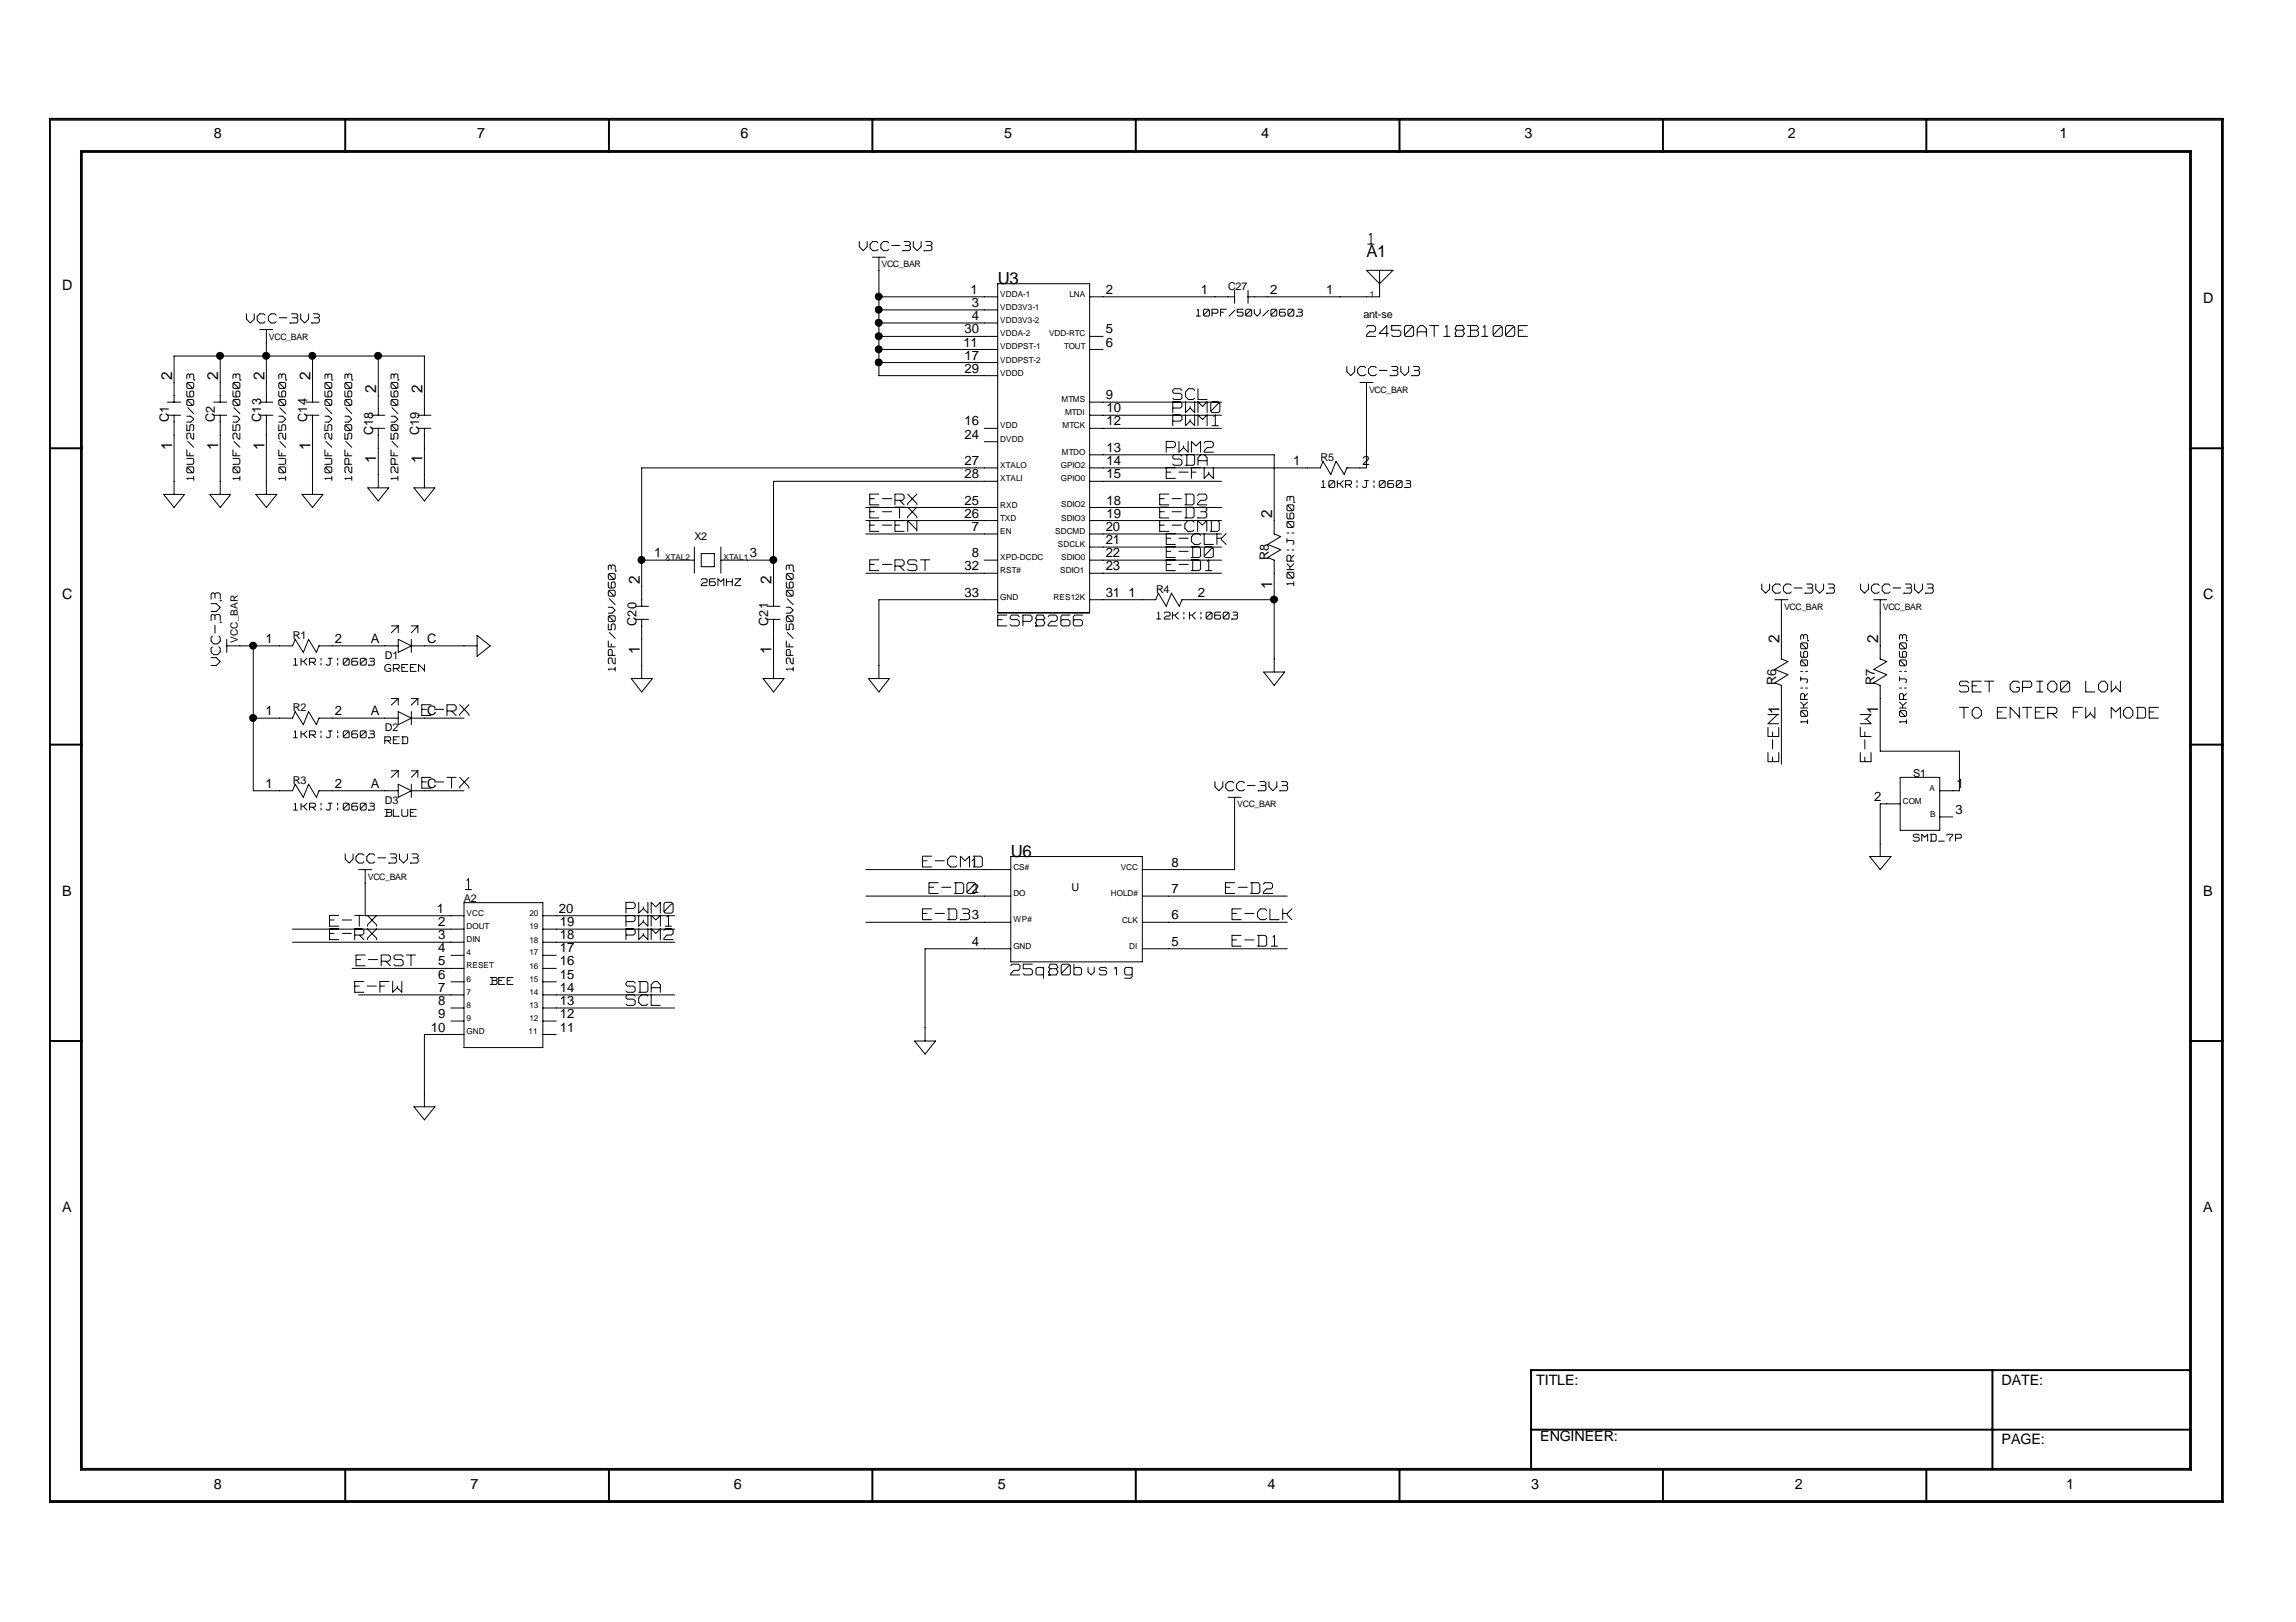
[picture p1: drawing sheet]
<svg xmlns="http://www.w3.org/2000/svg" width="297mm" height="210mm" viewBox="0 0 297 210" stroke-linecap="round" stroke-linejoin="round" font-family="sans-serif">
<defs><g id="words">
<g font-size="3" fill="#fff">
<text x="230.5" y="98.6" transform="rotate(-90 230.5 98.6)">E-EN</text>
<text x="242.5" y="98.6" transform="rotate(-90 242.5 98.6)">E-FW</text>
</g>
<g font-size="2.7" fill="#fff">
<text x="177" y="31.9">1</text>
<text x="176.8" y="43.8">2450AT18B100E</text>
<text x="151.7" y="52">SCL</text>
<text x="151.7" y="53.7">PWM0</text>
<text x="150.9" y="58.8">PWM2</text>
<text x="151.7" y="55.4">PWM1</text>
<text x="112.5" y="65.6">E-RX</text>
<text x="150" y="65.6">E-D2</text>
<text x="150.9" y="62.2">E-FW</text>
<text x="151.7" y="60.5">SDA</text>
<text x="112.5" y="69.1">E-EN</text>
<text x="112.5" y="67.3">E-TX</text>
<text x="150" y="69.1">E-CMD</text>
<text x="150" y="67.3">E-D3</text>
<text x="150.9" y="70.8">E-CLK</text>
<text x="112.5" y="74.1">E-RST</text>
<text x="150.9" y="72.4">E-D0</text>
<text x="150.9" y="74.1">E-D1</text>
<text x="129.1" y="81.3">ESP8266</text>
<text x="28.9" y="86.1" transform="rotate(-90 28.9 86.1)">VCC-3V3</text>
<text x="253.5" y="89.8">SET GPIO0 LOW</text>
<text x="54.6" y="92.9">E-RX</text>
<text x="253.5" y="93.2">TO ENTER FW MODE</text>
<text x="54.6" y="102.3">E-TX</text>
<text x="119.3" y="112.5">E-CMD</text>
<text x="60.2" y="115.4">1</text>
<text x="81" y="118.5">PWM0</text>
<text x="119.3" y="119.3">E-D3</text>
<text x="120.2" y="115.9">E-D0</text>
<text x="158.5" y="115.9">E-D2</text>
<text x="159.4" y="119.3">E-CLK</text>
<text x="42.6" y="120.2">E-TX</text>
<text x="42.6" y="121.9">E-RX</text>
<text x="46.1" y="125.3">E-RST</text>
<text x="81" y="121.9">PWM2</text>
<text x="81" y="120.2">PWM1</text>
<text x="159.4" y="122.7">E-D1</text>
<text x="45.9" y="128.7">E-FW</text>
<text x="81" y="128.7">SDA</text>
<text x="81" y="130.4">SCL</text>
<text x="130.8" y="126.5">25q80bvsig</text>
</g>
<g font-size="2.3" fill="#fff">
<text x="111.2" y="32.7">VCC-3V3</text>
<text x="31.9" y="42">VCC-3V3</text>
<text x="174.2" y="48.8">VCC-3V3</text>
<text x="227.9" y="77">VCC-3V3</text>
<text x="240.7" y="77">VCC-3V3</text>
<text x="157.2" y="102.5">VCC-3V3</text>
<text x="44.7" y="111.9">VCC-3V3</text>
</g>
<g font-size="2.2">
<text x="176.8" y="33.3">A1</text>
<text x="129.1" y="36.7">U3</text>
<text x="130.8" y="110.8">U6</text>
</g>
<g font-size="2">
<text x="22.3" y="49.1" transform="rotate(-90 22.3 49.1)">2</text>
<text x="28.2" y="49.1" transform="rotate(-90 28.2 49.1)">2</text>
<text x="34.2" y="49.1" transform="rotate(-90 34.2 49.1)">2</text>
<text x="40.2" y="49.1" transform="rotate(-90 40.2 49.1)">2</text>
<text x="48.7" y="50.9" transform="rotate(-90 48.7 50.9)">2</text>
<text x="54.7" y="50.9" transform="rotate(-90 54.7 50.9)">2</text>
<text x="22.3" y="58.3" transform="rotate(-90 22.3 58.3)">1</text>
<text x="28.2" y="58.3" transform="rotate(-90 28.2 58.3)">1</text>
<text x="34.2" y="58.3" transform="rotate(-90 34.2 58.3)">1</text>
<text x="40.2" y="58.3" transform="rotate(-90 40.2 58.3)">1</text>
<text x="48.7" y="60" transform="rotate(-90 48.7 60)">1</text>
<text x="54.7" y="60" transform="rotate(-90 54.7 60)">1</text>
<text x="164.6" y="67" transform="rotate(-90 164.6 67)">2</text>
<text x="82.8" y="75.6" transform="rotate(-90 82.8 75.6)">2</text>
<text x="99.8" y="75.6" transform="rotate(-90 99.8 75.6)">2</text>
<text x="164.6" y="76.2" transform="rotate(-90 164.6 76.2)">1</text>
<text x="230.2" y="83.2" transform="rotate(-90 230.2 83.2)">2</text>
<text x="243" y="83.2" transform="rotate(-90 243 83.2)">2</text>
<text x="82.8" y="84.7" transform="rotate(-90 82.8 84.7)">1</text>
<text x="99.8" y="84.7" transform="rotate(-90 99.8 84.7)">1</text>
<text x="230.2" y="92.4" transform="rotate(-90 230.2 92.4)">1</text>
<text x="243" y="92.4" transform="rotate(-90 243 92.4)">1</text>
</g>
<g font-size="2" fill="#fff">
<text x="25.4" y="62.2" transform="rotate(-90 25.4 62.2)">10UF/25V/0603</text>
<text x="31.4" y="62.2" transform="rotate(-90 31.4 62.2)">10UF/25V/0603</text>
<text x="37.3" y="62.2" transform="rotate(-90 37.3 62.2)">10UF/25V/0603</text>
<text x="43.3" y="62.2" transform="rotate(-90 43.3 62.2)">10UF/25V/0603</text>
<text x="45.8" y="62.2" transform="rotate(-90 45.8 62.2)">12PF/50V/0603</text>
<text x="51.8" y="62.2" transform="rotate(-90 51.8 62.2)">12PF/50V/0603</text>
<text x="167.7" y="75.8" transform="rotate(-90 167.7 75.8)">10KR|J|0603</text>
<text x="79.9" y="86.8" transform="rotate(-90 79.9 86.8)">12PF/50V/0603</text>
<text x="103" y="86.8" transform="rotate(-90 103 86.8)">12PF/50V/0603</text>
<text x="234.2" y="93.7" transform="rotate(-90 234.2 93.7)">10KR|J|0603</text>
<text x="247" y="93.7" transform="rotate(-90 247 93.7)">10KR|J|0603</text>
</g>
<g font-size="1.9">
<text x="27.6" y="17.9">8</text>
<text x="61.7" y="17.9">7</text>
<text x="95.8" y="17.9">6</text>
<text x="129.9" y="17.9">5</text>
<text x="163.2" y="17.9">4</text>
<text x="197.2" y="17.9">3</text>
<text x="231.3" y="17.9">2</text>
<text x="266.4" y="17.9">1</text>
<text x="8" y="37.5">D</text>
<text x="285" y="39.2">D</text>
<text x="8" y="77.6">C</text>
<text x="285" y="77.6">C</text>
<text x="8" y="115.9">B</text>
<text x="285" y="115.9">B</text>
<text x="8" y="156.8">A</text>
<text x="285" y="156.8">A</text>
<text x="198.8" y="179.2">TITLE:</text>
<text x="259" y="179.2">DATE:</text>
<text x="199.3" y="186.5">ENGINEER:</text>
<text x="259" y="186.8">PAGE:</text>
<text x="27.6" y="192.6">8</text>
<text x="60.9" y="192.6">7</text>
<text x="95" y="192.6">6</text>
<text x="129.1" y="192.6">5</text>
<text x="164" y="192.6">4</text>
<text x="198.1" y="192.6">3</text>
<text x="232.2" y="192.6">2</text>
<text x="267.3" y="192.6">1</text>
</g>
<g font-size="1.7">
<text x="125.6" y="38">1</text>
<text x="125.7" y="39.7">3</text>
<text x="125.7" y="41.4">4</text>
<text x="143" y="38">2</text>
<text x="155.4" y="38">1</text>
<text x="164.3" y="38">2</text>
<text x="171.6" y="38">1</text>
<text x="124.6" y="44.8">11</text>
<text x="124.8" y="43.2">30</text>
<text x="124.8" y="46.5">17</text>
<text x="143" y="44.8">6</text>
<text x="143" y="43.2">5</text>
<text x="124.8" y="48.2">29</text>
<text x="143" y="51.7">9</text>
<text x="143.2" y="53.4">10</text>
<text x="21.8" y="54.6" transform="rotate(-90 21.8 54.6)">C1</text>
<text x="27.8" y="54.6" transform="rotate(-90 27.8 54.6)">C2</text>
<text x="33.8" y="54.6" transform="rotate(-90 33.8 54.6)">C13</text>
<text x="39.8" y="54.6" transform="rotate(-90 39.8 54.6)">C14</text>
<text x="48.3" y="56.3" transform="rotate(-90 48.3 56.3)">C18</text>
<text x="54.2" y="56.3" transform="rotate(-90 54.2 56.3)">C19</text>
<text x="124.8" y="56.8">24</text>
<text x="124.8" y="55">16</text>
<text x="143.2" y="55">12</text>
<text x="143.2" y="58.5">13</text>
<text x="124.8" y="61.9">28</text>
<text x="124.8" y="60.2">27</text>
<text x="124.8" y="65.3">25</text>
<text x="143.2" y="61.9">15</text>
<text x="143.2" y="60.2">14</text>
<text x="143.2" y="65.3">18</text>
<text x="167.3" y="60.2">1</text>
<text x="176.3" y="60.2">2</text>
<text x="124.8" y="67">26</text>
<text x="125.7" y="68.7">7</text>
<text x="143" y="70.4">21</text>
<text x="143" y="68.7">20</text>
<text x="143.2" y="67">19</text>
<text x="84.6" y="72.1">1</text>
<text x="97" y="72.1">3</text>
<text x="124.8" y="77.2">33</text>
<text x="124.8" y="73.8">32</text>
<text x="125.7" y="72.1">8</text>
<text x="143" y="77.2">31</text>
<text x="143" y="72.1">22</text>
<text x="143" y="73.8">23</text>
<text x="146" y="77.2">1</text>
<text x="155" y="77.2">2</text>
<text x="164.2" y="72.4" transform="rotate(-90 164.2 72.4)">R8</text>
<text x="34.3" y="83.2">1</text>
<text x="43.3" y="83.2">2</text>
<text x="48" y="83.2">A</text>
<text x="55.2" y="83.2">C</text>
<text x="82.3" y="81" transform="rotate(-90 82.3 81)">C20</text>
<text x="99.4" y="81" transform="rotate(-90 99.4 81)">C21</text>
<text x="229.8" y="88.7" transform="rotate(-90 229.8 88.7)">R6</text>
<text x="242.6" y="88.7" transform="rotate(-90 242.6 88.7)">R7</text>
<text x="34.3" y="92.6">1</text>
<text x="43.3" y="92.6">2</text>
<text x="48" y="92.6">A</text>
<text x="55.2" y="92.6">C</text>
<text x="34.3" y="102">1</text>
<text x="43.3" y="102">2</text>
<text x="48" y="102">A</text>
<text x="55.2" y="102">C</text>
<text x="253.1" y="102">1</text>
<text x="242.5" y="103.6">2</text>
<text x="253" y="105.3">3</text>
<text x="125.6" y="112.2">1</text>
<text x="151.6" y="112.2">8</text>
<text x="56.5" y="118.1">1</text>
<text x="56.7" y="119.8">2</text>
<text x="72.3" y="118.1">20</text>
<text x="72.4" y="119.8">19</text>
<text x="125.7" y="115.6">2</text>
<text x="125.7" y="119">3</text>
<text x="151.6" y="119">6</text>
<text x="151.6" y="115.6">7</text>
<text x="56.7" y="123.2">4</text>
<text x="56.7" y="121.6">3</text>
<text x="56.7" y="124.9">5</text>
<text x="72.4" y="124.9">16</text>
<text x="72.4" y="123.2">17</text>
<text x="72.4" y="121.6">18</text>
<text x="125.7" y="122.4">4</text>
<text x="151.6" y="122.4">5</text>
<text x="56.7" y="126.7">6</text>
<text x="56.7" y="128.4">7</text>
<text x="56.7" y="130.1">8</text>
<text x="56.7" y="131.8">9</text>
<text x="72.4" y="131.8">12</text>
<text x="72.4" y="130.1">13</text>
<text x="72.4" y="128.4">14</text>
<text x="72.4" y="126.7">15</text>
<text x="55.8" y="133.5">10</text>
<text x="72.4" y="133.5">11</text>
</g>
<g font-size="1.7" fill="#fff">
<text x="154.8" y="41.1">10PF/50V/0603</text>
<text x="170.9" y="63.3">10KR|J|0603</text>
<text x="90.7" y="76">26MHZ</text>
<text x="149.6" y="80.3">12K|K|0603</text>
<text x="38" y="86.2">1KR|J|0603</text>
<text x="49.8" y="87.1">GREEN</text>
<text x="38" y="95.6">1KR|J|0603</text>
<text x="49.8" y="96.4">RED</text>
<text x="38" y="105">1KR|J|0603</text>
<text x="49.8" y="105.8">BLUE</text>
<text x="247.5" y="109">SMD_7P</text>
<text x="63.4" y="127.6">BEE</text>
</g>
<g font-size="1.4">
<text x="158.9" y="37.5">C27</text>
<text x="176.4" y="41.2">ant-se</text>
<text x="170.9" y="59.7">R5</text>
<text x="89.8" y="69.9">X2</text>
<text x="149.6" y="76.7">R4</text>
<text x="37.9" y="82.7">R1</text>
<text x="49.8" y="85.2">D1</text>
<text x="37.9" y="92">R2</text>
<text x="49.8" y="94.6">D2</text>
<text x="37.9" y="101.4">R3</text>
<text x="247.5" y="100.6">S1</text>
<text x="49.8" y="104">D3</text>
<text x="60" y="116.8">A2</text>
<text x="138.6" y="115.3">U</text>
</g>
<text font-size="1.3" x="30.8" y="83.2" transform="rotate(-90 30.8 83.2)">VCC_BAR</text>
<g font-size="1.1">
<text x="114" y="34.6">VCC_BAR</text>
<text x="129.4" y="41.8">VDD3V3-2</text>
<text x="129.4" y="40.1">VDD3V3-1</text>
<text x="129.4" y="38.4">VDDA-1</text>
<text x="138.3" y="38.4">LNA</text>
<text x="177.2" y="38.4">1</text>
<text x="34.8" y="44">VCC_BAR</text>
<text x="129.4" y="46.9">VDDPST-2</text>
<text x="129.4" y="45.2">VDDPST-1</text>
<text x="129.4" y="43.5">VDDA-2</text>
<text x="135.7" y="43.5">VDD-RTC</text>
<text x="137.7" y="45.2">TOUT</text>
<text x="129.4" y="48.7">VDDD</text>
<text x="137.3" y="52">MTMS</text>
<text x="137.8" y="53.7">MTDI</text>
<text x="177.1" y="50.8">VCC_BAR</text>
<text x="129.4" y="55.4">VDD</text>
<text x="129.4" y="57.2">DVDD</text>
<text x="137.4" y="58.9">MTDO</text>
<text x="137.5" y="55.4">MTCK</text>
<text x="129.4" y="62.3">XTALI</text>
<text x="129.4" y="60.6">XTALO</text>
<text x="129.4" y="65.7">RXD</text>
<text x="137.2" y="62.3">GPIO0</text>
<text x="137.2" y="60.6">GPIO2</text>
<text x="137.3" y="65.7">SDIO2</text>
<text x="129.4" y="69.1">EN</text>
<text x="129.4" y="67.4">TXD</text>
<text x="136.5" y="69.1">SDCMD</text>
<text x="136.9" y="70.8">SDCLK</text>
<text x="137.3" y="67.4">SDIO3</text>
<text x="86.1" y="72.5">XTAL2</text>
<text x="93.6" y="72.5">XTAL1</text>
<text x="129.4" y="72.4">XPD-DCDC</text>
<text x="129.4" y="77.6">GND</text>
<text x="129.4" y="74.2">RST#</text>
<text x="136.3" y="77.6">RES12K</text>
<text x="137.2" y="74.2">SDIO1</text>
<text x="137.3" y="72.5">SDIO0</text>
<text x="230.8" y="78.9">VCC_BAR</text>
<text x="243.6" y="78.9">VCC_BAR</text>
<text x="160.1" y="104.5">VCC_BAR</text>
<text x="246.2" y="104">COM</text>
<text x="249.6" y="102.3">A</text>
<text x="249.7" y="105.7">B</text>
<text x="47.6" y="113.9">VCC_BAR</text>
<text x="131.1" y="112.5">CS#</text>
<text x="145" y="112.6">VCC</text>
<text x="60.4" y="118.6">VCC</text>
<text x="68.5" y="118.5">20</text>
<text x="131.1" y="119.4">WP#</text>
<text x="131.1" y="116">DO</text>
<text x="143.7" y="116">HOLD#</text>
<text x="145.2" y="119.4">CLK</text>
<text x="60.4" y="123.6">4</text>
<text x="60.4" y="125.3">RESET</text>
<text x="60.4" y="121.9">DIN</text>
<text x="60.4" y="120.2">DOUT</text>
<text x="68.5" y="120.2">19</text>
<text x="68.5" y="122">18</text>
<text x="68.5" y="123.6">17</text>
<text x="68.5" y="125.4">16</text>
<text x="131.1" y="122.8">GND</text>
<text x="146.1" y="122.8">DI</text>
<text x="60.4" y="130.4">8</text>
<text x="60.4" y="128.8">7</text>
<text x="60.4" y="127.1">6</text>
<text x="68.5" y="127.1">15</text>
<text x="68.5" y="128.8">14</text>
<text x="68.5" y="130.4">13</text>
<text x="60.4" y="132.1">9</text>
<text x="60.4" y="133.9">GND</text>
<text x="68.4" y="133.8">11</text>
<text x="68.5" y="132.1">12</text>
</g>
</g></defs>
<g fill="none" stroke="#000" stroke-width=".25">
<path d="M6.3 15.4h281.3v179h-281.3zM10.6 19.7h272.7v170.4h-272.7zM44.7 15.4v4.3M78.8 15.4v4.3M112.9 15.4v4.3M146.9 15.4v4.3M181.1 15.4v4.3M215.1 15.4v4.3M249.2 15.4v4.3M6.3 58h4.3M283.3 58h4.3M6.3 96.4h4.3"/>
<path d="M283.3 96.4h4.3M6.3 134.7h4.3M283.3 134.7h4.3M257.8 177.3v12.8M283.3 177.3h-85.2v12.8M44.7 190.1v4.3M78.8 190.1v4.3M112.9 190.1v4.3M146.9 190.1v4.3M181.1 190.1v4.3M198.1 185h85.2M215.1 190.1v4.3"/>
<path d="M249.2 190.1v4.3"/>
</g>
<g fill="none" stroke="#000" stroke-width=".13">
<path d="M6.5 15.6h280.9v178.6h-280.9zM10.4 19.5h273.1v170.8h-273.1zM111.2 31.9l.4 .5M111.2 31.3v.6M112.2 31.3v.6M112.2 31.9l-.5 .5M112.6 31.6v.5M112.6 32.1l.3 .3M112.9 33.3h1.7M112.9 31.3l-.3 .3M112.9 32.4h.5M112.9 31.3h.5"/>
<path d="M113.4 31.3l.2 .1M113.6 32.3l-.2 .1M113.7 38.4h15.4M113.7 33.3v15.3h15.4M114 31.6v.5M114 32.1l.3 .3M114.3 31.3l-.3 .3M114.3 32.4h.5M114.3 31.3h.5M114.8 31.3l.2 .1M115 32.3l-.2 .1M115.4 31.8h1"/>
<path d="M116.8 32.4h.1M117 32.4h.6M117 31.3h.6M117.1 31.8h.5M117.6 31.3l.2 .1M117.6 31.8l.2 .1M117.8 31.5v.1M117.8 32v.2M117.8 32.3l-.2 .1M117.8 31.6l-.2 .2M118.2 31.9l.4 .5M118.2 31.3v.6"/>
<path d="M119.2 31.3v.6M119.2 31.9l-.5 .5M119.5 32.4h.1M119.8 32.4h.6M119.8 31.3h.6M119.9 31.8h.5M120.4 31.3l.2 .1M120.4 31.8l.2 .1M120.6 31.5v.1M120.6 32v.2M120.6 32.3l-.2 .1M120.6 31.6l-.2 .2"/>
<path d="M129.1 36.7h11.9v42.6h-11.9zM141 38.4h18.7M159.7 37.6v1.7M161.5 37.6v1.7M176.8 35h3.4l-1.7 1.7zM177 31.6h.8M177.4 30.2l-.2 .2M177.4 30.2v1.4M178.5 35v3.4h-17M21.7 53.7h1.7M21.7 52h1.7M22.5 52v-5.9h32.4v7.6"/>
<path d="M22.5 53.7v10.3M24.2 59.3h.7M24.2 50.1l.1 .2M24.2 51.2l.1 .2M24.2 52.3l.1 .2M24.2 56.7l.1 .1M24.2 53.9h.4M24.2 54.6h.4M24.2 55.7h.4M24.2 48.6v.4M24.2 49.7v.4M24.2 50.6v.6"/>
<path d="M24.2 51.9v.4M24.2 55v.7M24.2 56.2v.5M24.2 58.2v.8M24.2 59h.9M24.3 48.4l-.1 .1M24.3 49.5v.1M24.3 51.7v.1M24.3 49.5l-.1 .1M24.3 51.7l-.1 .1M24.3 56.1l-.1 .1M24.3 52.8l.8 .7"/>
<path d="M24.3 57.1l.8 .8M24.3 48.4h.1M24.3 56.1h.2M24.3 49.5h.6M24.3 50.3h.6M24.3 51.4h.6M24.3 51.7h.6M24.3 52.5h.6M24.3 49.7l.6 .5M24.3 51.9l.6 .5M24.4 48.4l.2 .1M24.6 48.6v.3"/>
<path d="M24.6 50.8v.4M24.6 55.1v.6M24.6 58.6v.3M24.6 51.2v.1M24.6 56.1l.1 .1M24.7 48.4l-.1 .1M24.7 50.6l-.1 .1M24.7 55l-.1 .1M24.7 56.2v.3M24.7 53.9l.4 .3M24.7 56.6l.2 .2M24.7 48.4h.2"/>
<path d="M24.7 50.6h.2M24.7 55h.2M24.9 48.4l.2 .1M24.9 49.5l.2 .1M24.9 50.6l.2 .1M24.9 51.7l.2 .1M24.9 55l.2 .1M24.9 59.3l.2 .2M25 56.8h.1M25 54.3l-.3 .3M25.1 49.2h.1M25.1 50.1l-.2 .2"/>
<path d="M25.1 51.2l-.2 .2M25.1 52.3l-.2 .2M25.1 55.6l-.2 .1M25.1 60l-.2 .1M25.1 48.6v.4M25.1 49.7v.4M25.1 50.8v.4M25.1 51.9v.4M25.1 55.1v.5M25.1 56.1v.7M25.1 59.5v.4M27.6 53.7h1.7"/>
<path d="M27.6 52h1.7M28.5 46.1v5.9M28.5 53.7v10.3M30.1 59.3h.8M30.1 50.1l.2 .2M30.1 51.2l.2 .2M30.1 52.3l.2 .2M30.1 56.7l.2 .1M30.1 53.9h.5M30.1 54.6h.5M30.1 55.7h.4M30.1 48.6v.4"/>
<path d="M30.1 49.7v.4M30.1 50.6v.6M30.1 51.9v.4M30.1 55v.7M30.1 56.2v.5M30.1 58.2v.8M30.2 59h.8M30.3 48.4l-.2 .1M30.3 49.5v.1M30.3 51.7v.1M30.3 49.5l-.2 .1M30.3 51.7l-.2 .1"/>
<path d="M30.3 56.1l-.2 .1M30.3 52.8l.7 .7M30.3 57.1l.7 .8M30.3 48.4h.1M30.3 56.1h.2M30.3 49.5h.6M30.3 50.3h.6M30.3 51.4h.6M30.3 51.7h.6M30.3 52.5h.6M30.3 49.7l.6 .5M30.3 51.9l.6 .5"/>
<path d="M30.4 48.4l.1 .1M30.5 48.6v.3M30.5 50.8v.4M30.5 55.1v.6M30.5 58.6v.3M30.5 51.2l.1 .1M30.5 56.1l.1 .1M30.6 48.4v.1M30.6 50.6l-.1 .1M30.6 55l-.1 .1M30.6 56.2v.3M30.6 53.9l.4 .3"/>
<path d="M30.6 56.6l.3 .2M30.7 48.4h.2M30.7 50.6h.2M30.7 55h.2M30.9 48.4l.1 .1M30.9 49.5l.1 .1M30.9 50.6l.1 .1M30.9 51.7l.1 .1M30.9 55l.1 .1M30.9 59.3l.1 .2M30.9 56.8h.1M31 54.3l-.4 .3"/>
<path d="M31 49.2h.1M31 51.2l-.1 .2M31 50.1l-.1 .2M31 52.3l-.1 .2M31 55.6l-.1 .1M31 60l-.1 .1M31 48.6v.4M31 49.7v.4M31 50.8v.4M31 51.9v.4M31 55.1v.5M31 56.1v.7"/>
<path d="M31 59.5v.4M31.9 41.3l.4 .5M31.9 40.6v.6M32.9 40.6v.6M32.9 41.3l-.5 .5M33.3 41v.4M33.3 41.5l.3 .3M33.6 53.7h1.7M33.6 52h1.7M33.6 42.6h1.7M33.6 40.6l-.3 .4M33.7 41.8h.4"/>
<path d="M33.7 40.6h.4M34.1 40.6l.2 .2M34.3 41.6l-.2 .2M34.5 42.6v9.4M34.5 53.7v10.3M34.7 41v.4M34.7 41.5l.4 .3M35.1 40.6l-.4 .4M35.1 41.8h.4M35.1 40.6h.4M35.6 40.6l.1 .2M35.7 41.6l-.1 .2"/>
<path d="M36.1 50.1l.1 .2M36.1 51.2l.1 .2M36.1 52.3l.1 .2M36.1 56.7l.1 .1M36.1 59.3h.7M36.1 48.6v.4M36.1 49.7v.4M36.1 50.6v.6M36.1 51.9v.4M36.1 55v.7M36.1 56.2v.5M36.1 58.2v.8"/>
<path d="M36.1 53.9h.4M36.1 54.6h.4M36.1 55.7h.3M36.1 59h.9M36.1 41.1h1M36.2 48.4l-.1 .1M36.2 49.5v.1M36.2 51.7v.1M36.2 49.5l-.1 .1M36.2 51.7l-.1 .1M36.2 56.1l-.1 .1M36.2 52.8l.8 .7"/>
<path d="M36.2 57.1l.8 .8M36.2 48.4h.1M36.2 56.1h.2M36.2 49.5h.6M36.2 49.7l.6 .5M36.2 50.3h.6M36.2 51.4h.6M36.2 51.9l.6 .5M36.2 51.7h.6M36.2 52.5h.6M36.3 48.4l.1 .1M36.4 48.6v.3"/>
<path d="M36.4 50.8v.4M36.4 55.1v.6M36.4 58.6v.3M36.4 51.2l.1 .1M36.4 56.1l.2 .1M36.6 48.4l-.1 .1M36.6 50.6l-.2 .1M36.6 55l-.2 .1M36.6 56.2v.3M36.6 53.9l.4 .3M36.6 56.6l.2 .2M36.6 48.4h.2"/>
<path d="M36.6 50.6h.2M36.6 55h.2M36.8 48.4l.2 .1M36.8 49.5l.2 .1M36.8 50.6l.2 .1M36.8 51.7l.2 .1M36.8 55l.2 .1M36.8 59.3l.2 .2M36.9 56.8h.1M36.9 54.3l-.3 .3M37 49.2h.1M37 50.1l-.2 .2"/>
<path d="M37 51.2l-.2 .2M37 52.3l-.2 .2M37 55.6l-.2 .1M37 60l-.2 .1M37 48.6v.4M37 49.7v.4M37 50.8v.4M37 51.9v.4M37 55.1v.5M37 56.1v.7M37 59.5v.4M37.5 41.8h.1"/>
<path d="M37.7 41.8h.6M37.7 40.6h.6M37.8 41.1h.5M38.4 40.6l.1 .2M38.4 41.2l.1 .1M38.5 40.8v.1M38.5 41.3v.3M38.5 41.6l-.1 .2M38.5 41l-.1 .1M38.9 41.3l.5 .5M38.9 40.6v.6M39.6 53.7h1.7"/>
<path d="M39.6 52h1.7M39.9 40.6v.6M39.9 41.3l-.5 .5M40.3 41.8h.1M40.4 46.1v5.9M40.4 53.7v10.3M40.5 41.8h.6M40.5 40.6h.6M40.6 41.1h.5M41.1 40.6l.2 .2M41.2 41.2l.1 .1M41.3 40.8v.1"/>
<path d="M41.3 41.3v.3M41.3 41.6l-.2 .2M41.3 41l-.2 .1M42 50.1l.2 .2M42 51.2l.2 .2M42 52.3l.2 .2M42 56.7l.2 .1M42 59.3h.8M42 53.9h.5M42 54.6h.5M42 55.7h.4M42 48.6v.4"/>
<path d="M42 49.7v.4M42 50.6v.6M42 51.9v.4M42 55v.7M42 56.2v.5M42 58.2v.8M42.1 59h.8M42.2 48.4l-.2 .1M42.2 49.5v.1M42.2 51.7v.1M42.2 49.5l-.2 .1M42.2 51.7l-.2 .1"/>
<path d="M42.2 56.1l-.2 .1M42.2 52.8l.7 .7M42.2 57.1l.7 .8M42.2 48.4h.1M42.2 56.1h.2M42.2 49.5h.6M42.2 50.3h.6M42.2 51.4h.6M42.2 51.7h.6M42.2 52.5h.6M42.2 49.7l.6 .5M42.2 51.9l.6 .5"/>
<path d="M42.3 48.4l.1 .1M42.4 48.6v.3M42.4 50.8v.4M42.4 55.1v.6M42.4 58.6v.3M42.4 51.2l.1 .1M42.4 56.1l.1 .1M42.5 56.6l.3 .2M42.5 48.4v.1M42.5 50.6l-.1 .1M42.5 55l-.1 .1M42.5 56.2v.3"/>
<path d="M42.5 53.9l.4 .3M42.6 48.4h.2M42.6 50.6h.2M42.6 55h.2M42.8 48.4l.1 .1M42.8 49.5l.1 .1M42.8 50.6l.1 .1M42.8 51.7l.1 .1M42.8 55l.1 .1M42.8 59.3l.1 .2M42.8 56.8h.1M42.9 54.3l-.4 .3"/>
<path d="M42.9 49.2h.1M42.9 50.1l-.1 .2M42.9 51.2l-.1 .2M42.9 52.3l-.1 .2M42.9 55.6l-.1 .1M42.9 60l-.1 .1M42.9 48.6v.4M42.9 49.7v.4M42.9 50.8v.4M42.9 51.9v.4M42.9 55.1v.5M42.9 56.1v.7"/>
<path d="M42.9 59.5v.4M44.6 56.8h.4M44.6 50.1l.1 .2M44.6 51.2l.1 .2M44.6 52.3l.1 .2M44.6 55.6l.1 .1M44.6 53.9h.5M44.6 54.6h.5M44.6 48.6v.4M44.6 49.7v.4M44.6 50.6v.6M44.6 51.9v.4"/>
<path d="M44.6 55.1v.5M44.6 56.1v.7M44.6 58.2v.8M44.6 59.5v.6M44.7 59h.8M44.7 48.4l-.1 .1M44.7 49.5v.1M44.7 51.7v.1M44.7 55v.1M44.7 49.5l-.1 .1M44.7 51.7l-.1 .1M44.7 55l-.1 .1"/>
<path d="M44.7 59.3l-.1 .2M44.7 52.8l.8 .7M44.7 57.1l.8 .8M44.8 48.4h.1M44.8 55h.5M44.8 59.3h.2M44.8 49.5h.5M44.8 50.3h.5M44.8 51.4h.5M44.8 51.7h.5M44.8 52.5h.5M44.8 55.7h.5"/>
<path d="M44.8 49.7l.5 .5M44.8 51.9l.5 .5M44.8 55.1l.5 .6M44.9 48.4l.1 .1M45 48.6v.3M45 50.8v.4M45 56.2v.6M45 58.6v.3M45 51.2l.1 .1M45 59.3l.1 .2M45.1 48.4l-.1 .1M45.1 50.6l-.1 .1"/>
<path d="M45.1 56.1l-.1 .1M45.1 59.5v.5M45.1 53.9l.4 .3M45.2 48.4h.1M45.2 50.6h.1M45.2 56.1h.1M45.4 48.4l.1 .1M45.4 49.5l.1 .1M45.4 50.6l.1 .1M45.4 51.7l.1 .1M45.4 55l.1 .1M45.4 56.1l.1 .1"/>
<path d="M45.5 54.3l-.4 .3M45.5 49.2h.1M45.5 50.1l-.1 .2M45.5 51.2l-.1 .2M45.5 52.3l-.1 .2M45.5 55.6l-.1 .1M45.5 56.7l-.1 .1M45.5 48.6v.4M45.5 49.7v.4M45.5 50.8v.4M45.5 51.9v.4M45.5 55.1v.5"/>
<path d="M45.5 56.2v.5M48.1 53.7h1.7M48.1 55.4h1.7M48.9 46.1v7.6M48.9 55.4v7.7M50.6 56.8h.4M50.6 50.1l.1 .2M50.6 51.2l.1 .2M50.6 52.3l.1 .2M50.6 55.6l.1 .1M50.6 53.9h.5M50.6 54.6h.5"/>
<path d="M50.6 48.6v.4M50.6 49.7v.4M50.6 50.6v.6M50.6 51.9v.4M50.6 55.1v.5M50.6 56.1v.7M50.6 58.2v.8M50.6 59.5v.6M50.6 59h.9M50.7 48.4l-.1 .1M50.7 49.5v.1M50.7 51.7v.1"/>
<path d="M50.7 55v.1M50.7 49.5l-.1 .1M50.7 51.7l-.1 .1M50.7 55l-.1 .1M50.7 59.3l-.1 .2M50.7 52.8l.8 .7M50.7 57.1l.8 .8M50.8 48.4h.1M50.8 55h.5M50.8 59.3h.1M50.8 49.5h.5M50.8 50.3h.5"/>
<path d="M50.8 51.4h.5M50.8 51.7h.5M50.8 52.5h.5M50.8 55.7h.5M50.8 49.7l.5 .5M50.8 51.9l.5 .5M50.8 55.1l.5 .6M50.8 48.4l.2 .1M51 48.6v.3M51 50.8v.4M51 56.2v.6M51 58.6v.3"/>
<path d="M51 51.2l.1 .1M51 59.3l.1 .2M51.1 48.4l-.1 .1M51.1 50.6l-.1 .1M51.1 56.1l-.1 .1M51.1 59.5v.5M51.1 53.9l.4 .3M51.1 48.4h.2M51.1 50.6h.2M51.1 56.1h.2M51.4 48.4l.1 .1M51.4 49.5l.1 .1"/>
<path d="M51.4 50.6l.1 .1M51.4 51.7l.1 .1M51.4 55l.1 .1M51.4 56.1l.1 .1M51.4 54.3l-.3 .3M51.5 49.2h.1M51.5 50.1l-.1 .2M51.5 51.2l-.1 .2M51.5 52.3l-.1 .2M51.5 55.6l-.1 .1M51.5 56.7l-.1 .1M51.5 48.6v.4"/>
<path d="M51.5 49.7v.4M51.5 50.8v.4M51.5 51.9v.4M51.5 55.1v.5M51.5 56.2v.5M54.1 53.7h1.7M54.1 55.4h1.7M54.9 55.4v7.7M113.7 40.1h15.4M113.7 41.8h15.4M113.7 43.5h15.4M113.7 45.2h15.4"/>
<path d="M113.7 46.9h15.4M127.3 55.4h1.8M127.3 57.2h1.8M141 58.9h23.8v10.2l.9 .3-1.7 1.1 1.7 .6-1.7 1.1 .8 .3v14.5M141 53.7h17M141 52h17M141 43.5h1.7M141 45.2h1.7M141 55.4h17M150.9 57.2v1.3M150.9 57.1h.9M150.9 57.9h.9"/>
<path d="M151.7 50.5v.2M151.7 52v1.4M151.7 53.7v1.4M151.7 59v.2M151.7 50.7l.2 .2M151.7 51.5l.2 .2M151.7 59.2l.2 .2M151.7 52h1M151.7 53.7h1M151.8 52.8h.9M151.8 54.5h.9M151.8 57.1l.3 .2"/>
<path d="M151.9 50.3l-.1 .2M151.9 58.8l-.1 .2M151.9 58.8h.8M151.9 51.7h.8M151.9 50.3h.8M151.9 50.9h.8M151.9 59.4h.8M152.1 57.7l-.3 .2M152.1 57.4v.3M152.5 57.1v1.4M152.7 52l.2 .2M152.7 53.7l.2 .2"/>
<path d="M152.7 50.3l.2 .2M152.7 50.9l.2 .2M152.7 58.8l.2 .2M152.7 59.4l.2 .2M152.9 52.6l-.2 .2M152.9 51.2v.3M152.9 52.3v.2M152.9 53.9v.3M152.9 59.7v.3M152.9 54.3l-.2 .2M152.9 51.5l-.2 .2M153.1 58l-.6 .5"/>
<path d="M153.1 57.7v.2M153.1 57.9l.6 .6M153.4 58.8h.9M153.4 50.8v.5M153.4 52v1.4M153.4 53.7v1.3M153.4 51.3l.4 .4M153.5 58.9v1.3M153.7 57.1v1.4M153.8 50.3l-.4 .4M153.8 51.7h.5M153.8 50.3h.5"/>
<path d="M153.9 52.8l-.5 .6M153.9 54.5l-.5 .6M154 52.6v.2M154 54.3v.2M154 54.5l.6 .6M154 52.8l.6 .6M154.1 57.2v1.3M154.1 57.1l.6 .6M154.3 50.3l.3 .2M154.3 58.8l.3 .2M154.6 51.5l-.3 .2M154.6 52v1.4"/>
<path d="M154.6 53.7v1.3M154.6 59.1v.9M154.8 40.9h.5M155 52l.5 .5M155 50.3v1.4M155 52v1.4M155 53.7v1.4M155 59.3v.9M155 53.7l.5 .5M155 40l-.1 .1M155 51.7h1.2M155 40.1v.8"/>
<path d="M155 59.6h1.1M155.3 57.2v1.3M155.3 57.1l-.6 .6M155.4 58.8l-.4 .4M155.4 58.8h.3M155.7 40.8l.1 .1M155.7 40.2v.5M155.8 58.4v.1M155.8 58.8l.4 .4M155.8 40l-.1 .1M155.8 58.5h1.2M155.9 40.9h.4"/>
<path d="M155.9 40h.4M156 57.1l-.2 .2M156 57.1h.7M156.2 52l-.6 .6M156.2 52v1.4M156.2 53.7v1.4M156.2 59.3v.9M156.2 53.7l-.6 .6M156.2 57.9l-.4 .4M156.2 57.9h.5M156.3 40.2l-.6 .5M156.3 40.1h.1"/>
<path d="M156.3 40l.2 .1M156.5 40.8l-.2 .1M156.5 40.2v.5M156.6 53.2l.2 .2M156.6 52.3v.9M156.8 57.1l.2 .2M156.8 52l-.2 .2M156.8 40h.6M156.8 40.1v.8M156.8 55.1h.8M156.8 40.5h.6M156.8 53.4h.8"/>
<path d="M156.8 52h.8M157 57.4v.3M157 57.7l-.2 .2M157.2 53.7l-.2 .2M157.2 53.7v1.3M157.4 40l.2 .1M157.6 40.4l-.2 .1M157.6 40.2v.2M157.6 52.3l-.9 .9M157.6 52.2h.2M157.6 52l.2 .2M157.8 53.2l-.2 .2"/>
<path d="M157.8 52.3v.9M157.9 40.1v.8M157.9 40h.8M157.9 40.4h.4M159.8 40.1l-.8 .8M160.1 40.8l.1 .1M160.1 40v.4M160.1 40.4h.6M160.1 40h.7M160.2 40.9h.5M160.7 40.4l.1 .1M160.8 40.8l-.1 .1"/>
<path d="M160.8 40.6v.1M161.2 40.8l.1 .1M161.2 40.2v.5M161.3 40l-.1 .1M161.3 40.9h.5M161.3 40h.5M161.8 40.2l-.6 .5M161.8 40.1h.1M161.8 40l.1 .1M161.9 40.8l-.1 .1M161.9 40.2v.5M162.3 40.5l.3 .4"/>
<path d="M162.3 40v.5M163 40v.5M163 40.5l-.4 .4M164.1 40.1l-.7 .8M164.4 40.8l.1 .1M164.4 40.2v.5M164.5 40l-.1 .1M164.6 40.9h.4M164.6 40h.4M165 40.2l-.5 .5M165.1 40.1h.1M165.1 40l.1 .1"/>
<path d="M165.2 40.8l-.1 .1M165.2 40.2v.5M165.5 40.8l.2 .1M165.5 40.2v.5M165.7 40.4l-.1 .1M165.7 40l-.2 .1M165.7 40.4h.4M165.7 40.9h.4M165.7 40h.6M166.2 40.4l.1 .1M166.3 40.6v.1M166.3 40.8l-.1 .1"/>
<path d="M166.6 40.8l.2 .1M166.6 40.2v.5M166.8 40l-.2 .1M166.8 40.9h.4M166.8 40h.4M167.2 40.2l-.5 .5M167.3 40.1h.1M167.3 40l.1 .1M167.4 40.8l-.1 .1M167.4 40.2v.5M167.7 40.9h.1M167.9 40.9h.4"/>
<path d="M167.9 40h.4M168 40.4h.3M168.4 40l.1 .1M168.4 40.4l.1 .1M168.5 40.2h.1M168.5 40.6v.1M168.5 40.8l-.1 .1M168.5 40.3l-.1 .1M174.2 48.1l.5 .5M174.2 47.4v.7M175.3 47.4v.7M175.3 48.1l-.5 .5"/>
<path d="M175.6 47.8v.4M175.6 48.3l.4 .3M175.9 49.5h1.7M176 47.4l-.4 .4M176 48.6h.4M176 47.4h.4M176.5 47.4l.2 .2M176.7 48.4l-.2 .2M176.8 43.4v.1M176.8 49.5v11.1h-2.6M176.8 43.5h1.2M177 42.1l-.2 .2"/>
<path d="M177 42.1h.7M177 47.8v.4M177 48.3l.4 .3M177.2 42.9l-.4 .5M177.2 42.9h.5M177.4 47.4l-.4 .4M177.4 48.6h.4M177.4 47.4h.4M177.8 42.1l.2 .2M177.9 47.4l.2 .2M178 42.4v.3M178 42.7l-.2 .2"/>
<path d="M178.1 48.4l-.2 .2M178.4 47.9h1.1M178.5 43.2h1.1M179.4 42.2v1.3M179.4 42.1l-1 1.1M179.8 48.6h.1M180 43.4l.2 .1M180 48.6h.6M180 47.4h.6M180 42.1v.6M180.1 42.1h1.1M180.1 42.7h.9"/>
<path d="M180.2 47.9h.4M180.3 43.5h.7M180.7 47.4l.1 .2M180.7 48l.1 .1M180.8 47.6v.1M180.8 48.1v.3M180.8 48.4l-.1 .2M180.8 47.8l-.1 .1M181 42.7l.2 .2M181.2 43.4l-.2 .1M181.2 43v.3M181.2 47.4v.7"/>
<path d="M181.2 48.1l.5 .5M181.7 43.4l.2 .1M181.7 42.4v.9M181.9 42.1l-.2 .2M181.9 42.1h.7M181.9 43.5h.7M182.2 47.4v.7M182.2 48.1l-.5 .5M182.6 48.6h.1M182.6 42.4l-.9 .9M182.7 42.3h.1M182.7 42.1l.2 .2"/>
<path d="M182.8 48.6h.6M182.8 47.4h.6M182.9 43.4l-.2 .1M182.9 42.4v.9M183 47.9h.4M183.3 42.6v.9M183.4 42.9h1.1M183.5 47.4l.1 .2M183.5 48l.1 .1M183.6 47.6v.1M183.6 48.1v.3M183.6 48.4l-.1 .2"/>
<path d="M183.6 47.8l-.1 .1M183.7 42.1l-.4 .5M183.8 42.1h.3M184.1 42.1l.4 .5M184.5 42.6v.9M185 42.1h1.1M185.5 42.2v1.3M186.8 43.5h.8M187.2 42.1l-.2 .2M187.2 42.2v1.3M188.3 43.5h.1M188.4 42.1l-.1 .5 .1 .1-.1 .5 .1 .3"/>
<path d="M188.5 42.1h.7M188.5 43.5h.7M188.5 42.7h.7M189.2 42.1l.2 .5-.2 .1 .2 .5-.2 .3M189.9 42.1h1.1M189.9 43.5h1.1M190.2 42.2v1.3M190.3 42.7h.7M191.1 42.1l.2 .2M191.1 42.7l.2 .2M191.3 42.6l-.2 .1M191.3 42.4v.1"/>
<path d="M191.3 43v.3M191.3 43.4l-.2 .1M191.7 43.5h.8M192.1 42.1l-.2 .2M192.1 42.2v1.3M193.2 43.4l.1 .1M193.2 42.4v.9M193.3 42.1l-.1 .2M193.4 42.1h.7M193.4 43.5h.7M194.1 42.4l-.9 .9M194.1 42.3h.2"/>
<path d="M194.1 42.1l.3 .2M194.4 43.4l-.3 .1M194.4 42.4v.9M194.8 43.4l.1 .1M194.8 42.4v.9M194.9 42.1l-.1 .2M195 42.1h.7M195 43.5h.7M195.7 42.4l-.9 .9M195.7 42.3h.2M195.7 42.1l.3 .2M196 43.4l-.3 .1"/>
<path d="M196 42.4v.9M196.4 42.1h1.2M196.4 42.2v1.3M196.5 43.5h1.1M196.5 42.7h.5M21.2 64h2.7l-1.4 1.7zM24.2 61.1l.1 .1M24.2 61.9l.1 .1M24.2 60.1h.7M24.2 60.6v.4M24.2 61.9h.8M24.3 60.5v.1"/>
<path d="M24.3 60.4l-.1 .2M24.3 60.4h.6M24.3 61.2h.6M24.3 60.6l.6 .5M24.9 60.4l.2 .2M25.1 61.1l-.2 .1M25.1 60.6v.4M25.1 61.7v.5M27.1 64h2.7l-1.3 1.7zM27.3 76.9v.6M27.3 79.7v.6M27.3 78.1h.6"/>
<path d="M27.3 79.1h.6M27.5 76.7l-.2 .2M27.5 79.5l-.2 .2M27.5 76.7h.1M27.5 79.5h.1M27.6 76.7l.2 .2M27.6 79.5l.2 .2M27.8 76.9v.5M27.8 79.7v.5M28 76.7l-.1 .1M28 79.5l-.1 .1M28 78.1l.5 .5"/>
<path d="M28 76.7h.3M28 79.5h.3M28.3 76.7l.2 .2M28.3 79.5l.2 .2M28.4 78.7l-.4 .4M28.5 77.7h.1M28.5 76.9v.6M28.5 79.7v.6M30.1 61.1l.2 .1M30.1 61.9l.2 .1M30.1 60.1h.8M30.1 60.6v.4"/>
<path d="M30.2 61.9h.8M30.3 60.5v.1M30.3 60.4l-.2 .2M30.3 60.4h.6M30.3 61.2h.6M30.3 60.6l.6 .5M30.9 60.4l.1 .2M31 61.1l-.1 .1M31 60.6v.4M31 61.7v.5M33.1 64h2.7l-1.3 1.7zM36.1 61.1l.1 .1"/>
<path d="M36.1 61.9l.1 .1M36.1 60.6v.4M36.1 60.1h.7M36.1 61.9h.8M36.2 60.5v.1M36.2 60.4l-.1 .2M36.2 60.4h.6M36.2 61.2h.6M36.2 60.6l.6 .5M36.8 60.4l.2 .2M37 61.1l-.2 .1M37 60.6v.4"/>
<path d="M37 61.7v.5M39.1 64h2.7l-1.4 1.7zM42 61.1l.2 .1M42 61.9l.2 .1M42 60.1h.8M42 60.6v.4M42.1 61.9h.8M42.2 60.5v.1M42.2 60.4l-.2 .2M42.2 60.4h.6M42.2 61.2h.6M42.2 60.6l.6 .5"/>
<path d="M42.8 60.4l.1 .2M42.9 61.1l-.1 .1M42.9 60.6v.4M42.9 61.7v.5M44.6 61.1l.1 .1M44.6 61.9l.1 .1M44.6 60.6v.4M44.7 60.1h.8M44.7 61.9h.8M44.7 60.4l-.1 .2M44.8 60.4h.2M45 60.4l.1 .2"/>
<path d="M45.1 60.6v.3M45.1 60.9l.3 .3M45.4 61.2h.1M45.5 60.4v.7M45.5 61.7v.5M47.6 63.1h2.7l-1.4 1.7zM50.6 61.1l.1 .1M50.6 61.9l.1 .1M50.6 60.6v.4M50.6 60.1h.9M50.6 61.9h.8M50.7 60.4l-.1 .2"/>
<path d="M50.8 60.4h.1M51 60.4l.1 .2M51.1 60.6v.3M51.1 60.9l.3 .3M51.4 61.2h.1M51.5 60.4v.7M51.5 61.7v.5M53.6 63.1h2.7l-1.4 1.7zM78.7 74.9l.1 .1M78.7 76l.1 .1M78.7 77l.1 .1M78.7 79.3h.5"/>
<path d="M78.7 73.3v.4M78.7 74.4v.4M78.7 75.3v.6M78.7 76.6v.4M78.7 79.9v.4M78.7 78.6h.5M78.8 73.1l-.1 .2M78.8 74.3v.1M78.8 76.4v.1M78.8 79.7v.1M78.8 74.2l-.1 .2M78.8 76.4l-.1 .1"/>
<path d="M78.8 79.7l-.1 .1M78.8 77.5l.8 .7M78.9 73.1h.1M78.9 74.4l.5 .5M78.9 74.2h.5M78.9 75h.5M78.9 76.1h.5M78.9 76.6l.5 .5M78.9 76.4h.5M78.9 77.1h.5M78.9 79.9l.5 .5M78.9 79.7h.5"/>
<path d="M79 73.1l.1 .2M79.1 73.3v.3M79.1 75.5v.4M79.1 76h.1M79.2 73.1l-.1 .1M79.2 75.3l-.1 .2M79.2 78.6l.4 .4M79.2 73.1h.2M79.2 75.3h.2M79.5 73.1l.1 .2M79.5 74.2l.1 .2M79.5 75.3l.1 .2"/>
<path d="M79.5 76.4l.1 .1M79.5 79.7l.1 .1M79.5 79l-.3 .3M79.6 73.9h.1M79.6 74.9l-.1 .1M79.6 76l-.1 .1M79.6 77l-.1 .1M79.6 73.3v.4M79.6 74.4v.4M79.6 75.5v.4M79.6 76.6v.4M79.6 79.9v.4"/>
<path d="M82.2 78.5h1.7M83 72.5h6.8M89.8 70.8v3.4M90.7 71.6h1.7v1.7h-1.7zM90.7 75.7v.1M90.8 75.8h.7M90.8 74.9l-.1 .1M90.9 74.9h.4M91 75.4l-.3 .3M91 75.4h.3M91.4 74.9l.1 .1M91.5 75.1v.1"/>
<path d="M91.5 75.3l-.1 .1M91.8 75.7l.1 .1M91.8 75.1v.5M91.9 75.3l-.1 .1M91.9 74.9l-.1 .1M91.9 74.9h.6M91.9 75.8h.5M91.9 75.3h.5M92.4 75.3l.1 .1M92.5 75.5v.1M92.5 75.7l-.1 .1M92.9 74.9l.3 .3"/>
<path d="M92.9 74.9v.9M93.3 72.5h6.8M93.3 70.8v3.4M93.6 74.9v.9M93.6 74.9l-.3 .4M94 74.9v.9M94 75.3h.7M94.7 74.9v.9M95.1 75.7v.1M95.1 74.9h.7M95.1 75.8h.7M95.8 74.9l-.7 .8"/>
<path d="M99.2 78.5h1.7M101.7 74.9l.2 .1M101.7 76l.2 .1M101.7 77l.2 .1M101.7 79.3h.5M101.7 78.6h.5M101.7 73.3v.4M101.7 74.4v.4M101.7 75.3v.6M101.7 76.6v.4M101.7 79.9v.4M101.9 73.1l-.2 .2"/>
<path d="M101.9 74.3v.1M101.9 76.4v.1M101.9 79.7v.1M101.9 74.2l-.2 .2M101.9 76.4l-.2 .1M101.9 79.7l-.2 .1M101.9 77.5l.7 .7M101.9 73.1h.1M101.9 74.2h.5M101.9 75h.5M101.9 76.1h.5M101.9 76.4h.5"/>
<path d="M101.9 77.1h.5M101.9 79.7h.5M101.9 74.4l.5 .5M101.9 76.6l.5 .5M101.9 79.9l.5 .5M102 73.1l.1 .2M102.1 73.3v.3M102.1 75.5v.4M102.1 76h.1M102.2 73.1v.1M102.2 75.3l-.1 .2M102.2 78.6l.4 .4"/>
<path d="M102.3 73.1h.1M102.3 75.3h.1M102.5 73.1l.1 .2M102.5 74.2l.1 .2M102.5 75.3l.1 .2M102.5 76.4l.1 .1M102.5 79.7l.1 .1M102.6 79l-.4 .3M102.6 73.9h.1M102.6 74.9l-.1 .1M102.6 76l-.1 .1M102.6 77l-.1 .1"/>
<path d="M102.6 73.3v.4M102.6 74.4v.4M102.6 75.5v.4M102.6 76.6v.4M102.6 79.9v.4M112 69.1h17.1M112 65.7h17.1M112 67.4h17.1M112 74.2h17.1M112.5 72.4h1.2M112.5 64v1.3M112.5 65.7v1.3"/>
<path d="M112.5 67.4v1.4M112.5 72.5v1.3M112.5 65.6h1.2M112.5 63.9h1.2M112.6 73h.5M112.6 73.8h1.1M112.6 66.2h.5M112.6 67h1.1M112.6 68h.5M112.6 68.8h1.1M112.6 64.5h.5M112.6 65.3h1.1"/>
<path d="M114.2 73h1.2M114.2 66.2h1.2M114.2 68h1.2M114.2 64.5h1.2M115.8 72.4h.9M115.8 64v1.3M115.8 67.4v1.4M115.8 72.5v1.3M115.8 65.6h1.2M115.8 63.9h.9M115.8 73.3h.9M115.8 68h.6"/>
<path d="M115.8 68.8h1.2M115.8 64.7h.9M116.4 65.7v1.3M116.4 73.3l.6 .5M116.4 64.8l.6 .5M116.8 72.4l.2 .3M116.8 63.9l.2 .2M117 73l-.2 .3M117 64.2v.3M117 72.7v.3M117 64.5l-.2 .2M117.4 65.2v.1"/>
<path d="M117.4 66.9v.1M117.4 67.4v1.4M117.4 72.7v.1M117.4 72.9l.2 .1M117.4 73.7l.2 .1M117.4 65.6l1.2 1.2M117.4 67.4l1.2 1.2M117.4 63.9l1.2 1.2M117.6 72.4l-.1 .2M117.6 72.4h.8M117.6 73h.8M117.6 73.8h.8"/>
<path d="M118.4 72.4l.2 .3M118.4 73l.2 .3M118.6 65.2v.1M118.6 66.9v.1M118.6 67.4v1.4M118.6 73.3v.3M118.6 73.7l-.2 .1M118.6 65.6l-1.2 1.3M118.6 63.9l-1.2 1.3M119.1 72.4h1.2M119.7 72.5v1.3M127.3 72.5h1.8"/>
<path d="M129.1 77.6h-15.4v10.2M129.1 79.6h1.2M129.1 79.6v1.4M129.1 60.6h-46.1v17.9M129.1 62.3h-29v16.2M130.7 79.8v.2M130.9 79.6l-.2 .2M130.9 79.6h.7M131.7 79.6l.2 .2M132.3 79.6h1M132.3 79.6v1.4M133.3 79.6l.2 .2"/>
<path d="M133.5 79.9v.3M134.2 79.6l-.2 .4 .2 .2-.2 .4 .2 .4M134.2 79.6h.7M135 79.6l.2 .4-.2 .2 .2 .4-.2 .4M135.8 79.6l-.2 .2M135.8 79.6h.7M136.6 79.6l.2 .2M136.8 79.9v.3M137.2 79.9v.9M137.4 79.6l-.2 .2M137.5 79.6h.9M138.9 79.9v.9"/>
<path d="M139 79.6l-.1 .2M139.1 79.6h.9M141 77.6h8.5l.4-.8 1 1.7 .7-1.7 1 1.7 .3-.9h11.9M141 69.1h17M141 72.5h17M141 60.6h29.8l.4-.9 1 1.7 .6-1.7 1.1 1.7 .3-.8M141 62.3h17M141 65.7h17M141 67.4h17M141 70.8h17M141 74.2h17M149.9 79.2l-.1 .1"/>
<path d="M149.9 79.3v.8M150 65.6h1.2M150 64v1.3M150 65.7v1.3M150 67.4v1.4M150 63.9h1.2M150.1 66.2h.5M150.1 67h1.1M150.1 68h.5M150.1 68.8h1.1M150.1 64.5h.5M150.1 65.3h1.1"/>
<path d="M150.7 79.2l-.1 .1M150.8 79.2h.4M150.9 72.4h1.2M150.9 60.6v1.3M150.9 69.1v1.4M150.9 70.8v1.4M150.9 72.5v1.3M150.9 70.8h1.2M150.9 69.1h1.2M150.9 60.5h1.2M150.9 79.7l-.3 .3M150.9 79.7h.3"/>
<path d="M150.9 61.9h1.2M150.9 73h.6M150.9 73.8h1.2M150.9 72.2h1.2M150.9 71.3h.6M150.9 69.7h.6M150.9 70.5h1.2M150.9 61.1h.6M151.3 79.2l.1 .1M151.4 79.4v.2M151.4 79.6l-.1 .1M151.6 66.2h1.2"/>
<path d="M151.6 68h1.2M151.6 64.5h1.2M151.7 79.2v.9M151.7 60l.2 .2M151.7 79.6h.3M151.9 60.2h.8M152.1 79.6v.1M152.1 79.8l.3 .3M152.4 79.2l-.3 .4M152.5 73h1.2M152.5 71.3h1.2M152.5 69.7h1.2"/>
<path d="M152.5 61.1h1.2M152.9 60l-.2 .2M153.2 79.2v.3M153.2 79.9v.2M153.3 65.6h.9M153.3 67h.9M153.3 67.8v.5M153.3 68.4l.4 .4M153.3 63.9h.9M153.3 65.3h.9M153.4 60.2h.9M153.5 64v1.3"/>
<path d="M153.5 65.7v1.3M153.7 67.4l-.4 .4M153.7 68.8h.5M153.9 79.2v.9M153.9 79.6h.3M154.1 72.4h1M154.1 73.8h1M154.1 72.2h1M154.1 70.8h1M154.1 60.6v1.3M154.1 69.5v.5M154.1 70.1l.4 .4"/>
<path d="M154.1 60.5h1.2M154.2 61.1h.5M154.3 65.6l.2 .2M154.3 67.4l.2 .2M154.3 63.9l.2 .2M154.3 79.6v.1M154.3 70.8v1.3M154.3 72.5v1.3M154.3 79.8l.3 .3M154.5 66.9l-.2 .1M154.5 68.6l-.2 .2M154.5 65.2l-.2 .1"/>
<path d="M154.5 64.2v.9M154.5 65.9v.9M154.5 69.1l-.4 .4M154.6 60l-.3 .2M154.6 70.5h.5M154.6 69.1h.5M154.6 79.2l-.3 .4M154.9 67h.1M154.9 65.2v.1M154.9 67.4v1.4M154.9 67.4l.6 .5M155 65.3h1.1"/>
<path d="M155.1 72.4l.2 .3M155.1 70.8l.2 .2M155.1 69.1l.2 .2M155.1 63.9l-.2 .2M155.2 65.6h.7M155.2 67h.7M155.2 63.9h.7M155.3 73.7l-.2 .1M155.3 72l-.2 .2M155.3 70.3l-.2 .2M155.3 66.2h.6M155.3 71v.9"/>
<path d="M155.3 72.7v.9M155.3 64.7l-.4 .5M155.4 79.2v.3M155.4 79.9v.2M155.4 64.7h.5M155.8 72l.2 .2M155.8 60.5v1.4M155.8 69.1v1.4M155.8 71v.9M155.8 70.5h1.2M155.9 65.6l.2 .2M155.9 63.9l.2 .2"/>
<path d="M156 66.3l.1 .1M156 70.8l-.2 .2M156 73.8h.8M156 72.2h.7M156 70.8h.7M156 80l.2 .1M156 79.4v.5M156.1 64.2v.3M156.1 65.9v.1M156.1 66.5v.3M156.1 67.4v1.4M156.1 66.9l-.2 .1"/>
<path d="M156.1 66.1l-.2 .1M156.1 64.5l-.2 .2M156.1 67.4l-.6 .6M156.2 79.2l-.2 .1M156.2 79.2h.4M156.3 61.4l-.5 .5M156.4 72.4l-.2 .3M156.4 61.1v.2M156.4 72.5v1.3M156.4 61.3l.6 .6M156.5 68.8h1M156.6 79.4l-.5 .5"/>
<path d="M156.7 79.3h.1M156.7 79.2l.1 .1M156.7 67.4v1.3M156.7 71l-.9 .9M156.8 71h.1M156.8 70.8l.2 .2M156.8 80l-.1 .1M156.8 79.4v.5M157 72l-.2 .2M157 60.5v1.4M157 71v.9M157.1 80l.2 .1"/>
<path d="M157.1 79.4v.5M157.3 79.6l-.1 .1M157.3 79.2l-.2 .1M157.3 79.6h.4M157.3 79.2h.6M157.4 69.1v1.4M157.5 69.7h.5M157.5 67.4l.2 .2M157.7 68.6l-.2 .2M157.7 67.6v1M157.8 79.6l.1 .1M157.9 79.8v.1"/>
<path d="M157.9 80l-.1 .1M158 69.7v.2M158.1 69.9l.5 .6M158.2 80l.2 .1M158.2 79.4v.5M158.4 79.2l-.2 .1M158.4 79.2h.4M158.6 69.1l-.6 .6M158.8 79.4l-.5 .5M158.9 79.3h.1M158.9 79.2l.1 .1M159 80l-.1 .1"/>
<path d="M159 79.4v.5M159.5 79.2h.4M159.6 79.6h.3M160 79.2l.1 .1M160 79.6l.1 .1M160.1 79.4h.1M160.1 79.8v.1M160.1 80l-.1 .1M160.1 79.5l-.1 .1M166.5 66l.1 .1M166.5 67l.1 .2M166.5 68.1l.1 .2"/>
<path d="M166.5 69h.3M166.5 71.2h.3M166.5 74.7l.1 .1M166.5 75.5l.1 .2M166.5 64.4v.4M166.5 65.5v.4M166.5 66.4v.6M166.5 67.7v.4M166.5 69.7v.5M166.5 72v.6M166.5 74.2v.4M166.5 73.7h.9"/>
<path d="M166.5 73l.4 .3M166.5 69.9h.7M166.5 72.6h.9M166.5 75.5h.8M166.6 64.2l-.1 .2M166.6 65.4v.1M166.6 67.5v.1M166.6 74.1v.1M166.6 65.3l-.1 .2M166.6 67.5l-.1 .1M166.6 71.9l-.1 .1M166.6 74.1l-.1 .1"/>
<path d="M166.7 64.2h.1M166.7 71.9h.1M166.7 65.3h.5M166.7 65.5l.5 .6M166.7 66.1h.5M166.7 67.2h.5M166.7 67.7l.5 .5M166.7 67.5h.5M166.7 68.3h.5M166.7 74.2l.5 .6M166.7 74.1h.5M166.7 74.8h.5"/>
<path d="M166.8 64.2l.1 .2M166.9 64.4v.3M166.9 66.6v.4M166.9 73.4v.3M166.9 67l.1 .1M166.9 71.9l.1 .1M166.9 73.3h.1M167 64.2l-.1 .1M167 66.4l-.1 .1M167 72v.6M167 64.2h.2M167 66.4h.2"/>
<path d="M167.1 69h.3M167.1 71.2h.3M167.3 64.2l.1 .2M167.3 65.3l.1 .2M167.3 66.4l.1 .1M167.3 67.5l.1 .1M167.3 69.9l.1 .2M167.3 74.1l.1 .1M167.4 65h.1M167.4 66l-.1 .1M167.4 67l-.1 .2M167.4 68.1l-.1 .2"/>
<path d="M167.4 64.4v.4M167.4 65.5v.4M167.4 66.6v.4M167.4 67.7v.4M167.4 70.1v.2M167.4 74.2v.4M167.4 75.3v.5M167.4 70.3l-.1 .2M167.4 74.7l-.1 .1M167.4 71.9l-.4 .3M167.4 73l-.4 .3M170.9 63.1h.5"/>
<path d="M171.2 62.2l-.1 .1M171.2 62.2v.8M171.9 63l.1 .1M171.9 62.4v.5M172 62.2l-.1 .1M172.1 63.1h.4M172.1 62.2h.4M172.5 62.4l-.5 .5M172.6 62.3h.1M172.6 62.2l.1 .1M172.7 63l-.1 .1M172.7 62.4v.5"/>
<path d="M173 62.2v.9M173.1 62.6h.3M173.4 62.6v.1M173.4 62.8l.4 .3M173.8 62.2l-.4 .4M174.1 62.2h.6M174.1 62.2v.9M174.1 62.7h.6M174.2 60.6h.1M174.5 62.8l.3 .3M174.7 62.2l.1 .1M174.8 62.6l-.1 .1"/>
<path d="M174.8 62.4v.1M175.6 62.2v.3M175.6 62.8v.3M176.3 63l.1 .1M176.4 63.1h.2M176.5 62.2h.5M176.8 62.2v.7M176.8 63l-.1 .1M177.8 62.2v.3M177.8 62.8v.3M178.4 63l.2 .1M178.4 62.4v.5"/>
<path d="M178.6 62.2l-.2 .1M178.6 63.1h.4M178.6 62.2h.4M179 62.4l-.5 .5M179.1 62.3h.1M179.1 62.2l.1 .1M179.2 63l-.1 .1M179.2 62.4v.5M179.5 63l.2 .1M179.5 62.4v.5M179.7 62.6l-.1 .1M179.7 62.2l-.2 .1"/>
<path d="M179.7 62.6h.4M179.7 63.1h.4M179.7 62.2h.6M180.2 62.6l.1 .1M180.3 62.8v.1M180.3 63l-.1 .1M180.6 63l.2 .1M180.6 62.4v.5M180.8 62.2l-.2 .1M180.8 63.1h.4M180.8 62.2h.4M181.2 62.4l-.5 .5"/>
<path d="M181.3 62.3h.1M181.3 62.2l.1 .1M181.4 63l-.1 .1M181.4 62.4v.5M181.7 63.1h.1M181.9 63.1h.4M181.9 62.2h.4M182 62.6h.3M182.4 62.2l.1 .1M182.4 62.6l.1 .1M182.5 62.4h.1M182.5 62.8v.1"/>
<path d="M182.5 63l-.1 .1M182.5 62.5l-.1 .1M227.9 76.3l.5 .4M227.9 75.6v.6M228.9 75.6v.6M228.9 76.3l-.5 .5M229.3 76v.4M229.3 76.4l.4 .4M229.6 77.6h1.7M229.7 75.6l-.4 .3M229.7 76.8h.4M229.7 75.6h.4"/>
<path d="M230.2 75.6l.1 .1M230.3 76.6l-.1 .2M230.5 77.6v7.7l.8 .3-1.7 1 1.7 .7-1.7 1.1 .9 .3v10.2M230.7 76v.4M230.7 76.4l.4 .4M231.1 75.6l-.4 .3M231.1 76.8h.4M231.1 75.6h.4M231.6 75.6l.1 .1M231.7 76.6l-.1 .2M232.1 76.1h1M233.5 76.8h.1"/>
<path d="M233.7 76.8h.6M233.7 75.6h.6M233.8 76.1h.5M234.4 75.6l.1 .1M234.4 76.1l.1 .2M234.5 75.8v.1M234.5 76.3v.3M234.5 76.6l-.1 .2M234.5 75.9l-.1 .2M234.9 76.3l.5 .4M234.9 75.6v.6M235.9 75.6v.6"/>
<path d="M235.9 76.3l-.5 .5M236.3 76.8h.1M236.5 76.8h.6M236.5 75.6h.6M236.6 76.1h.5M237.2 75.6l.1 .1M237.2 76.1l.1 .2M237.3 75.8v.1M237.3 76.3v.3M237.3 76.6l-.1 .2M237.3 75.9l-.1 .2M240.7 76.3l.5 .4"/>
<path d="M240.7 75.6v.6M241.7 75.6v.6M241.7 76.3l-.5 .5M242.1 76v.4M242.1 76.4l.3 .4M242.4 77.6h1.7M242.4 75.6l-.3 .3M242.5 76.8h.4M242.5 75.6h.4M243 75.6l.1 .1M243.1 76.6l-.1 .2M243.2 77.6v7.7l.9 .3-1.7 1 1.7 .7-1.7 1.1 .8 .3v8.5h10.3v5.1h-2.5"/>
<path d="M243.5 76v.4M243.5 76.4l.3 .4M243.8 75.6l-.3 .3M243.9 76.8h.4M243.9 75.6h.4M244.3 75.6l.2 .1M244.5 76.6l-.2 .2M244.9 76.1h1M246.3 76.8h.1M246.5 76.8h.6M246.5 75.6h.6M246.6 76.1h.5"/>
<path d="M247.1 75.6l.2 .1M247.2 76.1l.1 .2M247.3 75.8v.1M247.3 76.3v.3M247.3 76.6l-.2 .2M247.3 75.9l-.2 .2M247.7 76.3l.5 .4M247.7 75.6v.6M248.7 75.6v.6M248.7 76.3l-.5 .5M249.1 76.8h.1M249.3 76.8h.6"/>
<path d="M249.3 75.6h.6M249.4 76.1h.5M249.9 75.6l.2 .1M250 76.1l.1 .2M250.1 75.8v.1M250.1 76.3v.3M250.1 76.6l-.2 .2M250.1 75.9l-.2 .2M27.3 83l.3 .3M27.3 82.5v.4M27.3 83.9v.4M27.3 84.4l.3 .3"/>
<path d="M27.3 85.1h.6M27.3 86.1h.6M27.5 83.7l-.2 .2M27.5 82.3l-.2 .2M27.7 83.3h.4M27.7 84.7h.4M27.8 80.9v1M28 85.1l.5 .5M28.3 82.3l.2 .2M28.3 83.7l.2 .2M28.4 85.7l-.4 .4M28.5 80.5h.1"/>
<path d="M28.5 82.5v.4M28.5 83.9v.4M28.5 83l-.3 .3M28.5 84.4l-.3 .3M29.3 83.6h8.5l.4-.9 1 1.7 .7-1.7 1 1.7 .4-.8h10.2M29.3 82.7v1.7M32.8 92.9h5l.4-.8 1 1.7 .7-1.7 1 1.7 .4-.9h10.2M32.8 83.6v18.7h5l.4-.8 1 1.7 .7-1.7 1 1.7 .4-.9h10.2M38 95.5h.5M38 86.1h.5M38.2 94.6l-.1 .1M38.2 85.2l-.1 .1"/>
<path d="M38.2 85.2v.8M38.2 94.6v.8M38.9 85.2v.9M38.9 94.6v.9M39 95h.3M39 85.6h.3M39.3 85.6v.1M39.3 95v.1M39.4 95.1l.3 .4M39.4 85.7l.3 .4M39.7 94.6l-.4 .4M39.7 85.2l-.4 .4"/>
<path d="M40 85.2v.9M40 94.6v.9M40 94.6h.6M40 85.2h.6M40.1 95.1h.5M40.1 85.7h.5M40.5 95.1l.3 .4M40.5 85.7l.3 .4M40.7 94.6l.1 .1M40.7 85.2l.1 .1M40.8 85.4v.1M40.8 94.8v.1"/>
<path d="M40.8 95l-.1 .1M40.8 85.6l-.1 .1M41.5 85.2v.2M41.5 85.8v.3M41.5 94.6v.2M41.5 95.2v.3M42.2 95.3l.1 .2M42.2 86l.1 .1M42.4 95.5h.1M42.4 86.1h.1M42.5 94.6h.5M42.5 85.2h.5"/>
<path d="M42.7 95.3l-.1 .2M42.7 86l-.1 .1M42.7 85.2v.7M42.7 94.6v.7M43.7 85.2v.2M43.7 85.8v.3M43.7 94.6v.2M43.7 95.2v.3M44.4 95.3l.1 .2M44.4 86l.1 .1M44.4 85.4v.5M44.4 94.8v.5"/>
<path d="M44.5 94.6l-.1 .1M44.5 85.2l-.1 .1M44.6 95.5h.4M44.6 86.1h.4M44.6 94.6h.4M44.6 85.2h.4M45 94.8l-.6 .5M45 85.4l-.6 .5M45 94.7h.1M45 94.6l.2 .1M45 85.3h.1M45 85.2l.2 .1"/>
<path d="M45.2 95.3l-.2 .2M45.2 86l-.2 .1M45.2 85.4v.5M45.2 94.8v.5M45.5 95.3l.1 .2M45.5 86l.1 .1M45.5 85.4v.5M45.5 94.8v.5M45.6 95v.1M45.6 94.6l-.1 .1M45.6 85.6v.1M45.6 85.2l-.1 .1"/>
<path d="M45.7 95h.4M45.7 95.5h.4M45.7 85.6h.4M45.7 86.1h.4M45.7 94.6h.6M45.7 85.2h.6M46.1 95l.2 .1M46.1 85.6l.2 .1M46.3 85.7v.2M46.3 95.1v.2M46.3 95.3l-.2 .2M46.3 86l-.2 .1"/>
<path d="M46.6 95.3l.1 .2M46.6 86l.1 .1M46.6 85.4v.5M46.6 94.8v.5M46.7 94.6l-.1 .1M46.7 85.2l-.1 .1M46.8 95.5h.4M46.8 86.1h.4M46.8 94.6h.4M46.8 85.2h.4M47.2 94.8l-.5 .5M47.2 85.4l-.5 .5"/>
<path d="M47.2 94.7h.1M47.2 94.6l.2 .1M47.2 85.3h.1M47.2 85.2l.2 .1M47.4 95.3l-.2 .2M47.4 86l-.2 .1M47.4 85.4v.5M47.4 94.8v.5M47.7 95.5h.1M47.7 86.1h.1M47.8 95.5h.5M47.8 86.1h.5"/>
<path d="M47.8 94.6h.5M47.8 85.2h.5M47.9 95h.4M47.9 85.6h.4M48.3 94.6l.1 .1M48.3 85.2l.1 .1M48.3 95l.1 .1M48.3 85.6l.1 .1M48.4 85.4h.1M48.4 85.7v.2M48.4 94.8h.1M48.4 95.1v.2"/>
<path d="M48.4 95.3l-.1 .2M48.4 94.8l-.1 .2M48.4 86l-.1 .1M48.4 85.4l-.1 .2M49.8 86.3v.3M49.8 95.4v.8M49.8 95.3h.6M49.8 86.6l.2 .3M49.8 95.9h.6M50 86l-.2 .2M50.1 86h.3M50.1 86.9h.3"/>
<path d="M50.2 95.9l.3 .3M50.3 86.5h.2M50.4 95.3l.1 .2M50.4 86l.1 .1M50.5 95.7l-.1 .2M50.5 86.5v.2M50.5 95.5v.2M50.5 86.8l-.1 .1M50.6 90.4h.9M50.6 81h.9M50.6 99.8h.9M50.9 86h.6"/>
<path d="M50.9 95.3h.7M50.9 86v.9M50.9 95.4v.8M50.9 95.7h.4M50.9 86.5h.6M50.9 96.2h.7M51.3 86.5l.3 .4M51.5 86l.1 .1M51.5 81v.9M51.5 82.7l1.7 .9-1.7 .8zM51.5 90.4v.8M51.5 92.1l1.7 .8-1.7 .9z"/>
<path d="M51.5 99.8v.8M51.5 90.4l-.9 .8M51.5 81l-.9 .9M51.5 99.8l-.9 .8M51.6 86.4l-.1 .1M51.6 86.2v.1M52 86h.7M52 95.3h.6M52 96.2h.6M52 86v.9M52 86.4h.4M52 86.9h.7"/>
<path d="M52.1 95.4v.8M52.6 95.3l.1 .2M52.7 96.1l-.1 .1M52.7 95.5v.6M53.1 86h.7M53.1 86v.9M53.1 86.4h.4M53.1 86.9h.7M53.2 92.9h6.8M53.2 83.6h8.5M53.2 82.7v1.7M53.2 92.1v1.7"/>
<path d="M53.2 90.4h.9M53.2 81h.9M53.2 99.8h.9M54.1 90.4l-.9 .8M54.1 81v.9M54.1 90.4v.8M54.1 99.8v.8M54.1 81l-.9 .9M54.1 99.8l-.9 .8M54.1 86l.8 .7M54.1 86v.9M54.6 91.2h1.2"/>
<path d="M54.6 91.2v1.4M54.6 91.8h.6M54.6 92.6h1.2M54.9 86v.9M56.2 91.8h1.2M57.8 91.2h1M57.8 91.2v1.4M57.9 92h.9M58.5 92l.5 .6M58.8 91.2l.2 .2M59 91.8l-.2 .2M59 91.5v.3"/>
<path d="M59.5 92.5v.1M59.5 91.2l1.1 1.2M60.7 92.4v.2M60.7 91.2l-1.2 1.2M61.7 82.2l1.7 1.4-1.7 1.3zM78.7 80.3l.1 .1M78.7 85.8l.1 .1M78.7 86.6l.1 .1M78.7 80.7v.8M78.7 82.9v.8M78.7 84.2v.6M78.7 85.3v.4"/>
<path d="M78.7 81.5h.4M78.7 83.7h.9M78.7 84.8h.9M78.7 86.6h.8M78.8 84l-.1 .2M78.8 85.1l-.1 .2M78.8 81.8l.8 .8M78.9 84h.1M78.9 85.1h.1M78.9 80.4h.5M79.1 80.9v.6M79.1 83.3v.4"/>
<path d="M79.1 84l.1 .2M79.1 85.1l.1 .2M79.2 80.7l-.1 .2M79.2 84.2v.6M79.2 85.3v.3M79.2 85.7l.3 .2M79.2 80.7h.2M79.5 80.7l.1 .2M79.5 85.9h.1M79.6 80.3l-.1 .1M79.6 81.4l-.1 .1M79.6 80.9v.4"/>
<path d="M79.6 85.1v.8M79.6 86.3v.5M81.7 87.8h2.7l-1.4 1.7zM82.2 80.2h1.7M83 80.2v7.6M98.7 87.8h2.7l-1.3 1.7zM99.2 80.2h1.7M100.1 80.2v7.6M101.7 80.3l.2 .1M101.7 85.8l.2 .1M101.7 86.6l.2 .1M101.7 81.5h.4"/>
<path d="M101.7 80.7v.8M101.7 82.9v.8M101.7 84.2v.6M101.7 85.3v.4M101.8 83.7h.8M101.8 84.8h.8M101.8 86.6h.8M101.9 84l-.2 .2M101.9 85.1l-.2 .2M101.9 81.8l.7 .8M101.9 84h.2M101.9 85.1h.2"/>
<path d="M101.9 80.4h.5M102.1 80.9v.6M102.1 83.3v.4M102.1 84l.1 .2M102.1 85.1l.1 .2M102.2 80.7l-.1 .2M102.2 84.2v.6M102.2 85.3v.3M102.2 85.7l.3 .2M102.3 80.7h.1M102.5 80.7l.1 .2M102.5 85.9h.1"/>
<path d="M102.6 80.3l-.1 .1M102.6 81.4l-.1 .1M102.6 80.9v.4M102.6 85.1v.8M102.6 86.3v.5M112.4 87.8h2.7l-1.4 1.7zM129.1 81h1.2M129.1 80.2h.6M130.7 80l.2 .2M130.7 80.8l.2 .2M130.9 81h.7M130.9 80.2h.7"/>
<path d="M131.7 80.2l.2 .2M131.9 80.4v.4M131.9 80.8l-.2 .2M132.4 80.4h.9M133.5 80.2l-.2 .2M134 81h.1M134.2 81h.7M134.2 80.2h.7M135.6 80.9v.1M135.6 81h1.2M136 80.4l-.4 .4M136 80.4h.5"/>
<path d="M136.8 80.2l-.2 .2M137.2 80.8l.2 .2M137.4 80.2l-.1 .2M137.5 81h.7M137.5 80.2h.7M138.2 80.2l.2 .2M138.4 80.4v.4M138.4 80.8l-.2 .2M138.9 80.8l.1 .2M139 80.2l-.1 .2M139.1 81h.7M139.1 80.2h.7"/>
<path d="M139.8 80.2l.2 .2M140 80.4v.4M140 80.8l-.2 .2M149.6 80.1h.6M150.6 80v.1M150.7 80.1h.7M156.2 80.1h.4M157.3 80.1h.4M158.4 80.1h.4M159.3 80.1h.1M159.5 80.1h.4M163.5 87h2.7l-1.4 1.7z"/>
<path d="M228.7 92.5h1.4M228.7 94.1v1.2M228.7 97.4v1.2M228.8 93.7h1.3M228.8 95.3h1.3M228.8 98.6h1.3M229.3 94.7v.6M229.3 95.7v1.2M229.3 98v.5M229.9 92.5l-1.2 1.2M230.1 94.1v1.2M230.1 97.4v1.1"/>
<path d="M233 86.9h.2M233 89h.2M233 83.8l.1 .2M233 84.9l.1 .2M233 86l.1 .2M233 92.6l.1 .1M233 93.4l.1 .1M233 91.6h.8M233 82.3v.4M233 83.4v.4M233 84.3v.6M233 85.6v.4"/>
<path d="M233 87.6v.5M233 89.9v.6M233 92.1v.5M233 90.9l.3 .3M233 87.9h.7M233 90.5h.8M233 93.4h.8M233.1 82.1l-.1 .2M233.1 83.2v.1M233.1 85.4v.1M233.1 92v.1M233.1 83.2l-.1 .1"/>
<path d="M233.1 85.4l-.1 .1M233.1 89.8l-.1 .1M233.1 92l-.1 .1M233.1 82.1h.1M233.1 89.8h.2M233.1 83.2h.6M233.1 84h.6M233.1 85.1h.6M233.1 85.4h.6M233.1 86.2h.6M233.1 92h.6M233.1 92.7h.6"/>
<path d="M233.1 83.4l.6 .5M233.1 85.6l.6 .5M233.1 92.1l.6 .6M233.2 82.1l.1 .2M233.3 82.3v.3M233.3 84.5v.4M233.3 91.3v.3M233.3 84.9l.1 .1M233.3 89.8l.2 .1M233.4 91.2h.1M233.5 82.1l-.1 .1M233.5 84.3l-.2 .1"/>
<path d="M233.5 89.9v.6M233.5 82.1h.2M233.5 84.3h.2M233.6 86.9h.2M233.6 89h.2M233.7 82.1l.1 .2M233.7 83.2l.1 .1M233.7 84.3l.1 .1M233.7 85.4l.1 .1M233.7 87.9l.1 .1M233.7 92l.1 .1M233.8 82.9h.1"/>
<path d="M233.8 83.8l-.1 .2M233.8 84.9l-.1 .2M233.8 86l-.1 .2M233.8 82.3v.4M233.8 83.4v.4M233.8 84.5v.4M233.8 85.6v.4M233.8 88v.2M233.8 92.1v.5M233.8 93.1v.6M233.8 88.2l-.1 .2M233.8 92.6l-.1 .1"/>
<path d="M233.8 89.8l-.3 .3M233.8 90.9l-.3 .3M240.7 92.5h1.3M240.7 93.7h1.3M240.7 94.1v1.2M240.7 97.4v1.2M240.7 95.3h1.4M240.7 98.6h1.4M241.3 93.1h.1M241.3 94.7v.6M241.3 95.7v1.2M241.3 98v.5"/>
<path d="M241.5 93.1l.6 .6M242.1 92.5l-.6 .6M242.1 97.4v1.1M245.7 86.9h.3M245.7 83.8l.2 .2M245.7 84.9l.2 .2M245.7 86l.2 .2M245.7 89h.3M245.7 92.6l.2 .1M245.7 93.4l.2 .1M245.7 82.3v.4M245.7 83.4v.4"/>
<path d="M245.7 84.3v.6M245.7 85.6v.4M245.7 87.6v.5M245.7 89.9v.6M245.7 92.1v.5M245.7 91.6h.9M245.7 90.9l.4 .3M245.8 87.9h.7M245.8 90.5h.8M245.8 93.4h.8M245.9 82.1l-.2 .2M245.9 83.2v.1"/>
<path d="M245.9 85.4v.1M245.9 92v.1M245.9 83.2l-.2 .1M245.9 85.4l-.2 .1M245.9 89.8l-.2 .1M245.9 92l-.2 .1M245.9 82.1h.1M245.9 89.8h.2M245.9 83.4l.6 .5M245.9 83.2h.6M245.9 84h.6M245.9 85.1h.6"/>
<path d="M245.9 85.6l.6 .5M245.9 85.4h.6M245.9 86.2h.6M245.9 92.1l.6 .6M245.9 92h.6M245.9 92.7h.6M246 82.1l.1 .2M246.1 82.3v.3M246.1 84.5v.4M246.1 91.3v.3M246.1 84.9l.1 .1M246.1 89.8l.2 .1"/>
<path d="M246.2 91.2h.1M246.3 82.1l-.1 .1M246.3 84.3l-.2 .1M246.3 89.9v.6M246.3 82.1h.2M246.3 84.3h.2M246.4 86.9h.2M246.4 89h.2M246.5 85.4l.1 .1M246.5 82.1l.1 .2M246.5 83.2l.1 .1M246.5 84.3l.1 .1"/>
<path d="M246.5 87.9l.1 .1M246.5 92l.1 .1M246.6 82.9h.1M246.6 83.8l-.1 .2M246.6 84.9l-.1 .2M246.6 86l-.1 .2M246.6 82.3v.4M246.6 83.4v.4M246.6 84.5v.4M246.6 85.6v.4M246.6 88v.2M246.6 92.1v.5"/>
<path d="M246.6 93.1v.6M246.6 88.2l-.1 .2M246.6 92.6l-.1 .1M246.6 89.8l-.3 .3M246.6 90.9l-.3 .3M253.5 91.5h1.2M253.5 88.4v.1M253.5 88.6l.2 .1M253.5 89.4l.2 .1M253.7 88.2l-.2 .1M253.7 88.2h.7M253.7 89.5h.7"/>
<path d="M253.7 88.7h.7M254.1 91.6v1.3M254.5 88.2l.2 .2M254.5 88.7l.2 .3M254.7 89v.3M254.7 89.4l-.2 .1M255.1 88.2h1.2M255.1 92.6l.4 .3M255.1 88.2v1.3M255.1 92v.5M255.2 89.5h1.1M255.2 88.7h.5"/>
<path d="M255.5 91.5l-.4 .5M255.6 92.9h.3M255.6 91.5h.3M255.9 91.5l.4 .5M256.3 92v.5M256.3 92.6l-.4 .3M256.8 88.2h1.1M257.3 88.2v1.3M258.4 91.5h1.2M258.4 91.6v1.3M258.4 92.9h1.2M258.4 92.1h.6"/>
<path d="M260.1 91.5l1.1 1.2M260.1 88.6v.5M260.1 91.6v1.3M260.1 89.2l.3 .3M260.4 88.2l-.3 .4M260.5 88.2h.5M260.5 89.5h.5M260.9 89h.3M261 88.2l.2 .2M261.2 89.4l-.2 .1M261.2 89v.3M261.2 91.5v1.4"/>
<path d="M261.7 91.5h1.1M261.7 88.2h.9M261.7 88.2v1.3M261.7 89h.9M262.3 91.6v1.3M262.6 88.2l.2 .2M262.8 88.7l-.2 .3M262.8 88.4v.3M263.3 91.5h1.2M263.3 91.6v1.3M263.4 92.9h1.1M263.4 92.1h.5"/>
<path d="M263.5 88.2h.8M263.5 89.5h.8M263.9 88.2v1.3M264.9 91.5h1M264.9 88.6v.5M264.9 91.6v1.3M264.9 89.2l.4 .3M265 92.3h.9M265.3 88.2l-.4 .4M265.3 88.2h.4M265.3 89.5h.4M265.6 92.4l.5 .5"/>
<path d="M265.7 88.2l.4 .4M265.9 91.5l.2 .3M266.1 92.1l-.2 .2M266.1 88.6v.5M266.1 91.8v.3M266.1 89.2l-.4 .3M266.6 89.4l.1 .1M266.6 88.4v.9M266.7 88.2l-.1 .2M266.8 88.2h.7M266.8 89.5h.7M267.5 88.4l-.9 .9"/>
<path d="M267.5 88.4h.2M267.5 88.2l.3 .2M267.8 89.4l-.3 .1M267.8 88.4v.9M268.2 91.5h1.2M268.2 91.6v1.3M268.3 92.1h.5M269.8 88.2v1.3M269.8 91.5v1.4M269.9 89.5h1.1M270.4 92.4l-.6 .5M270.4 92.1v.2"/>
<path d="M270.4 92.3l.6 .6M271 91.5v1.4M271.5 89.2l.4 .3M271.5 88.6v.5M271.9 88.2l-.4 .4M271.9 88.2h.3M271.9 89.5h.3M272.3 88.2l.4 .4M272.7 88.6v.5M272.7 89.2l-.4 .3M273.1 91.5l.6 .6M273.1 88.2v1.3"/>
<path d="M273.1 91.6v1.3M273.7 89l-.6 .5M273.7 88.7v.2M273.7 89l.6 .5M274.3 88.2v1.3M274.3 91.6v1.3M274.3 91.5l-.6 .6M274.7 92.6l.4 .3M274.7 92v.5M275.1 91.5l-.4 .5M275.2 92.9h.3M275.2 91.5h.3"/>
<path d="M275.5 91.5l.4 .5M275.9 92v.5M275.9 92.6l-.4 .3M276.4 92.9h.9M276.4 91.5h.9M276.6 91.6v1.3M277.4 91.5l.2 .3M277.6 92.8l-.2 .1M277.6 91.8v.9M278 91.5h1.2M278 91.6v1.3M278.1 92.9h1.1"/>
<path d="M278.1 92.1h.5M38 104.8h.5M38.2 103.9l-.1 .2M38.2 104v.8M38.9 103.9v.9M39 104.3h.3M39.3 104.4v.1M39.4 104.5l.3 .3M39.7 103.9l-.4 .4M40 103.9h.6M40 104v.8M40.1 104.5h.5"/>
<path d="M40.5 104.5l.3 .3M40.7 103.9l.1 .2M40.8 104.3l-.1 .2M40.8 104.1v.2M41.5 103.9v.3M41.5 104.6v.2M42.2 104.7l.1 .1M42.4 104.8h.1M42.5 103.9h.5M42.6 118.5v1.4M42.6 118.5h1.2M42.7 119.9h1.1"/>
<path d="M42.7 119.1h.5M42.7 104.7l-.1 .1M42.7 104v.7M43.7 103.9v.3M43.7 104.6v.2M44.3 119.1h1.2M44.4 104.7l.1 .1M44.4 104.1v.6M44.5 103.9l-.1 .2M44.6 104.8h.4M44.6 103.9h.4M44.7 111.2l.4 .4"/>
<path d="M44.7 110.5v.6M45 104.1l-.6 .6M45 104.1h.1M45 103.9l.2 .2M45.2 104.7l-.2 .1M45.2 104.1v.6M45.5 104.7l.1 .1M45.5 104.1v.6M45.6 104.3v.1M45.6 103.9l-.1 .2M45.7 104.3h.4M45.7 104.8h.4"/>
<path d="M45.7 103.9h.6M45.7 110.5v.6M45.7 111.2l-.5 .5M45.9 118.5h1.2M46.1 110.9v.4M46.1 111.4l.3 .3M46.1 104.3l.2 .2M46.3 104.5v.2M46.3 104.7l-.2 .1M46.4 112.5h1.7M46.4 110.5l-.3 .3M46.4 111.7h.5"/>
<path d="M46.4 110.5h.5M46.5 118.5v1.4M46.6 104.7l.1 .1M46.6 104.1v.6M46.7 103.9l-.1 .2M46.8 104.8h.4M46.8 103.9h.4M46.9 110.5l.2 .2M47.1 111.5l-.2 .2M47.2 104.1l-.5 .6M47.2 104.1h.1M47.2 103.9l.2 .2"/>
<path d="M47.2 112.5v6h12.8M47.4 104.7l-.2 .1M47.4 104.1v.6M47.5 110.9v.4M47.5 111.4l.3 .3M47.5 119.7v.2M47.5 118.5l1.2 1.1M47.7 104.8h.1M47.8 110.5l-.3 .3M47.8 104.8h.5M47.8 103.9h.5M47.8 111.7h.5"/>
<path d="M47.8 110.5h.5M47.9 104.3h.4M48.3 103.9l.1 .2M48.3 110.5l.2 .2M48.3 104.4l.1 .1M48.4 104.1v.1M48.4 104.5v.2M48.4 104.7l-.1 .1M48.4 104.2l-.1 .1M48.5 111.5l-.2 .2M48.7 119.7v.2M48.7 118.5l-1.2 1.2"/>
<path d="M48.9 111h1M49.8 104.7h.7M49.8 105.6h.7M50 104.8v.8M50.1 105.1h.4M50.3 111.7h.1M50.5 111.7h.6M50.5 110.5h.6M50.5 104.7l.2 .2M50.5 105.1l.2 .2M50.6 111h.5M50.7 105l-.1 .1"/>
<path d="M50.7 104.9v.1M50.7 105.3v.2M50.7 105.5l-.2 .1M50.9 104.7v.9M50.9 105.6h.7M51.1 110.5l.2 .2M51.2 111.1l.1 .1M51.3 110.7v.1M51.3 111.2v.3M51.3 111.5l-.2 .2M51.3 110.8l-.2 .2M51.5 101.5l1.7 .8-1.7 .9z"/>
<path d="M51.7 111.2l.5 .4M51.7 110.5v.6M52 105.5l.1 .1M52 104.7v.8M52.2 105.6h.4M52.7 110.5v.6M52.7 111.2l-.5 .5M52.7 105.5l-.1 .1M52.7 104.7v.8M53.1 111.7h.1M53.1 104.7h.7M53.1 104.8v.8"/>
<path d="M53.1 105.1h.4M53.1 105.6h.7M53.2 102.3h6.8M53.2 101.5v1.7M53.3 111.7h.6M53.3 110.5h.6M53.4 111h.5M53.9 110.5l.2 .2M54 111.1l.1 .1M54.1 110.7v.1M54.1 111.2v.3M54.1 111.5l-.2 .2"/>
<path d="M54.1 110.8l-.2 .2M54.6 100.6h1.2M54.6 100.6v1.4M54.6 101.2h.6M54.6 102h1.2M56.2 101.2h1.2M57.8 100.6h1.2M58.4 100.6v1.4M59.5 101.9v.1M59.5 100.6l1.1 1.2M60 116.8h10.2v18.8h-10.2zM60.2 115.1h.8"/>
<path d="M60.6 113.7l-.2 .2M60.6 113.8v1.3M60.7 101.8v.2M60.7 100.6l-1.2 1.2M70.2 118.5h17.1M81 116.8v1.4M81 118.5v1.4M81 116.8h.9M81 118.5h.9M81 117.6h.9M81 119.3h.9M82 116.8l.2 .2"/>
<path d="M82 118.5l.2 .2M82.2 117.4l-.2 .2M82.2 117v.3M82.2 118.7v.3M82.2 119.1l-.2 .2M82.6 116.8v1.3M82.6 118.5v1.3M83.2 117.6l-.6 .6M83.2 119.3l-.6 .6M83.2 117.4v.1M83.2 119.1v.1M83.2 117.6l.6 .6"/>
<path d="M83.2 119.3l.6 .6M83.8 116.8v1.3M83.8 118.5v1.3M84.2 118.5l.6 .5M84.2 116.8l.6 .5M84.2 116.8v1.4M84.2 118.5v1.4M85.4 116.8v1.4M85.4 118.5v1.4M85.4 116.8l-.6 .6M85.4 118.5l-.6 .6M85.9 118l.2 .2"/>
<path d="M85.9 117v1M86.1 116.8l-.2 .2M86.1 119.9h.8M86.1 118.2h.7M86.1 116.8h.7M86.5 118.5l-.2 .2M86.5 118.5v1.3M86.8 117l-.9 1M86.9 117h.1M86.9 116.8l.2 .2M87.1 118l-.2 .2M87.1 117v1"/>
<path d="M112 112.5h18.8M112 116h18.8M112 119.4h18.8M119.3 117.6h1.2M119.3 110.8v1.4M119.3 117.7v1.3M119.3 110.8h1.2M119.4 119h1.1M119.4 118.2h.5M119.4 112.2h1.1M119.4 111.4h.5M120.2 114.2h1.2"/>
<path d="M120.2 114.3v1.3M120.2 115.6h1.2M120.2 114.8h.6M121 118.2h1.2M121 111.4h1.2M121.8 114.8h1.2M122.6 119h.9M122.6 117.6h.9M122.6 111.3v.5M122.6 111.8l.4 .4M122.8 117.7v1.3M123 110.8l-.4 .4"/>
<path d="M123 110.8h.5M123 112.2h.5M123.5 115.6h.9M123.5 114.2h.9M123.6 117.6l.2 .2M123.6 110.8l.2 .2M123.7 114.3v1.3M123.8 118.8l-.2 .2M123.8 112l-.2 .2M123.8 117.9v.9M124.2 119h.1M124.2 110.8l.6 .6"/>
<path d="M124.2 110.8v1.4M124.5 114.2l.2 .2M124.5 119h.7M124.5 117.6h.7M124.6 118.2h.6M124.7 115.5l-.2 .1M124.7 114.5v.9M125.1 115.5l.2 .1M125.1 114.5v.9M125.2 117.6l.2 .2M125.3 114.2l-.2 .2M125.3 118.3l.1 .1"/>
<path d="M125.3 115.6h.7M125.3 114.2h.7M125.4 110.8v1.4M125.4 117.9v.1M125.4 118.5v.3M125.4 118.8l-.2 .2M125.4 118l-.2 .2M125.4 110.8l-.6 .6M125.9 110.8h.9M125.9 112.2h.9M126 114.5l-.9 .9M126.1 114.4h.1"/>
<path d="M126.1 114.2l.2 .2M126.1 110.8v1.4M126.3 115.5l-.2 .1M126.3 114.5v.9M126.9 110.8l.2 .2M127.1 112l-.2 .2M127.1 111.1v.9M130.8 110.8h17v13.7h-17zM147.8 116h18.7M147.8 119.4h18.7M157.2 101.8l.4 .5M157.2 101.1v.7"/>
<path d="M158.2 101.1v.7M158.2 101.8l-.5 .5M158.5 114.2h1.2M158.5 114.3v1.3M158.6 115.6h1.1M158.6 114.8h.5M158.6 101.5v.5M158.6 102l.3 .3M158.9 103.2h1.7M158.9 101.1l-.3 .4M159 102.3h.4M159 101.1h.4"/>
<path d="M159.4 117.6h1.2M159.4 117.7v1.3M159.4 101.1l.2 .2M159.4 119h1.2M159.4 118.2h.6M159.6 102.2l-.2 .1M159.7 103.2v9.3h-11.9M160 101.5v.5M160 102l.3 .3M160.2 114.8h1.2M160.3 101.1l-.3 .4M160.4 102.3h.4"/>
<path d="M160.4 101.1h.4M160.8 101.1l.2 .2M161 102.2l-.2 .1M161 118.2h1.2M161.4 101.7h1M161.8 115.6h.9M161.8 114.2h.9M162 114.3v1.3M162.7 118.1v.5M162.7 118.6l.4 .4M162.8 102.3h.1M162.8 114.2l.2 .2"/>
<path d="M163 102.3h.6M163 115.5l-.2 .1M163 114.5v.9M163 101.1h.6M163.1 117.6l-.4 .4M163.1 119h.5M163.1 117.6h.5M163.1 101.7h.5M163.4 115.5v.1M163.5 115.6h1.1M163.6 114.2l-.2 .2M163.6 101.1l.2 .2"/>
<path d="M163.7 117.6l.2 .2M163.7 101.7l.1 .1M163.7 114.2h.7M163.8 101.4h.1M163.8 101.9v.2M163.8 102.2l-.2 .1M163.8 101.5l-.2 .2M163.8 115l-.4 .5M163.9 118.8l-.2 .2M163.9 115h.5M164.2 101.8l.4 .5M164.2 101.1v.7"/>
<path d="M164.3 117.6v1.4M164.3 119h1.2M164.4 114.2l.2 .2M164.6 114.5v.3M164.6 114.8l-.2 .2M165.2 101.1v.7M165.2 101.8l-.5 .5M165.6 102.3h.1M165.8 102.3h.6M165.8 101.1h.6M165.9 101.7h.5M165.9 117.6v1.4"/>
<path d="M166 118.2h.5M166.4 101.1l.2 .2M166.5 101.7l.1 .1M166.5 118.3v.1M166.6 101.4h.1M166.6 101.9v.2M166.6 102.2l-.2 .1M166.6 101.5l-.2 .2M166.6 118.5l.5 .5M167.1 117.6l-.6 .6M241.9 110.8h2.7l-1.4 1.7zM245.8 104h-2.6v6.8"/>
<path d="M245.8 100.6h5.2v6.9h-5.2zM247.5 108.1v.1M247.5 108.2l.1 .1M247.5 108.7l.1 .2M247.6 108h.1M247.7 108h.4M247.7 108.9h.4M247.7 108.3h.4M248.2 108l.1 .1M248.2 108.3l.1 .2M248.3 108.5v.2M248.3 108.7l-.1 .2"/>
<path d="M248.6 108l.4 .3M248.6 108v.9M249.4 108v.9M249.4 108l-.4 .3M249.7 108h.6M249.7 108.9h.6M249.9 108v.8M250.4 108l.1 .1M250.5 108.7l-.1 .2M250.5 108.1v.6M250.8 108.9h.7M251 105.7h1.6"/>
<path d="M251.9 108v.1M251.9 108h.7M252.3 108.5v.4M252.6 108.1l-.3 .4M252.6 108v.1M253 108h.6M253 108v.9M253 108.5h.6M253.6 108l.1 .1M253.7 108.3l-.1 .2M253.7 108.1v.2M37.8 120.2h22.2"/>
<path d="M37.8 121.9h22.2M42.6 120.2h1.2M42.6 120.2v1.4M42.7 120.8h.5M42.7 121.6h1.1M44.3 120.8h1.2M45.6 125.3h14.4M45.9 127h1.2M45.9 120.2h.9M45.9 120.2v1.4M45.9 127.1v1.3M45.9 121h.9"/>
<path d="M45.9 127.6h.6M45.9 128.4h1.2M46.1 123.6v1.4M46.1 123.6h1.1M46.1 125h1.1M46.1 124.2h.6M46.4 128.7h13.6M46.5 121l.6 .6M46.9 120.2l.2 .2M47.1 120.8l-.2 .2M47.1 120.5v.2M47.5 127.6h1.2"/>
<path d="M47.5 121.5v.1M47.5 120.2l1.2 1.2M47.7 124.2h1.2M48.7 121.4v.2M48.7 120.2l-1.2 1.2M49.1 127h1.2M49.1 127.1v1.3M49.2 127.6h.5M49.3 123.6h.9M49.3 123.6v1.4M49.4 124.4h.8M50 124.4l.5 .6"/>
<path d="M50.3 123.6l.2 .2M50.5 124.2l-.2 .2M50.5 123.8v.3M50.8 127v1.4M51 123.8v.2M51 124l.1 .2M51 124.8l.1 .2M51.1 123.6l-.1 .2M51.2 125h.7M51.2 123.6h.7M51.2 124.2h.7M51.4 127.9l-.6 .5"/>
<path d="M51.4 127.6v.2M51.4 127.8l.6 .6M51.9 123.6l.3 .2M51.9 124.2l.3 .2M52 127v1.4M52.2 124.4v.4M52.2 124.8l-.3 .2M52.6 123.6h1.2M53.2 123.6v1.4M58.3 123.6h1.7M58.3 127.1h1.7M58.3 130.4h1.7"/>
<path d="M58.3 132.1h1.7M60 133.9h-5.1v9.3M63.4 126.5h.7M63.4 127.4h.7M63.7 126.5v.9M63.7 126.9h.4M64.2 126.5l.1 .1M64.2 126.9l.1 .1M64.3 126.8h-.1M64.3 126.7h.1M64.3 127.1v.1M64.3 127.3l-.1 .1"/>
<path d="M64.5 126.5h.8M64.5 126.5v.9M64.6 126.9h.3M64.6 127.4h.7M65.6 126.5h.8M65.6 126.5v.9M65.7 126.9h.3M65.7 127.4h.7M70.2 120.2h17.1M70.2 121.9h17.1M70.2 125.3h1.8M70.2 133.9h1.8"/>
<path d="M70.2 123.6h1.8M70.2 127.1h1.8M70.2 128.7h17.1M70.2 130.4h17.1M70.2 132.1h1.8M81 120.2v1.4M81 127.2v.2M81 128.9v.2M81 129.1l.2 .2M81 129.9l.2 .2M81 127.4l.2 .2M81 128.2l.2 .2"/>
<path d="M81 120.2h.9M81 121h.9M81.2 128.7l-.2 .2M81.2 127l-.2 .2M81.2 127h.7M81.2 127.6h.7M81.2 128.4h.7M81.2 130.1h.7M81.2 128.7h.7M81.2 129.3h.7M82 120.2l.2 .2M82 128.7l.2 .2"/>
<path d="M82 129.3l.2 .2M82 127l.2 .2M82 127.6l.2 .2M82.2 120.5v.2M82.2 127.9v.3M82.2 129.6v.3M82.2 120.8l-.2 .2M82.2 129.9l-.2 .2M82.2 128.2l-.2 .2M82.6 127h1M82.6 128.4h1M82.6 120.2v1.4"/>
<path d="M82.6 129.2v.5M82.6 129.7l.4 .4M82.8 127.1v1.3M83 128.7l-.4 .4M83.1 130.1h.5M83.1 128.7h.5M83.2 121l-.6 .6M83.2 120.8v.2M83.2 121l.6 .6M83.6 128.7l.2 .2M83.6 127l.2 .2M83.8 129.9l-.2 .2"/>
<path d="M83.8 128.2l-.2 .2M83.8 120.2v1.4M83.8 127.3v.9M84.2 120.2v1.4M84.2 127.5v.9M84.2 128.7v1.4M84.2 120.2l.6 .5M84.3 130.1h1.1M84.3 127.8h1.1M84.6 127l-.4 .4M84.7 127h.3M85 127l.4 .4"/>
<path d="M85.4 120.2v1.4M85.4 127.5v.9M85.4 120.2l-.6 .6M85.9 121.5v.1M85.9 121.6h1.2M86.1 120.2l-.2 .2M86.1 120.2h.7M86.3 121l-.4 .4M86.3 121h.5M86.9 120.2l.2 .2M87.1 120.5v.2M87.1 120.8l-.2 .2"/>
<path d="M118.3 134.7h2.7l-1.3 1.7zM130.8 126v.2M130.8 122.8h-11.1v11.9M130.8 126.2h1.2M130.9 124.8l-.1 .2M131 124.8h.7M131.1 125.6l-.3 .4M131.2 125.6h.5M131.7 124.8l.3 .2M132 125v.3M132 125.4l-.3 .2M132.4 126l.1 .2"/>
<path d="M132.4 124.8v.6M132.4 125.4h.9M132.4 124.8h1.2M132.6 126.2h.7M133.3 125.4l.3 .2M133.6 126l-.3 .2M133.6 125.6v.4M134 126l.2 .2M134 125.4v.6M134.2 125.2l-.2 .2M134.2 125.2h.6M134.2 126.2h.6"/>
<path d="M134.8 125.2l.2 .1M135 126l-.2 .2M135 125.2v1.4M135.7 126.2h.1M135.8 124.8l-.1 .4 .1 .2-.1 .4 .1 .4M135.9 125.4h.7M135.9 126.2h.7M135.9 124.8h.7M136.7 124.8l.2 .4-.2 .2 .2 .4-.2 .4M137.3 126l.2 .2M137.3 125v1M137.5 124.8l-.2 .2"/>
<path d="M137.5 126.2h.7M137.5 124.8h.7M138.2 125l-.9 1M138.3 125h.1M138.3 124.8l.2 .2M138.5 126l-.2 .2M138.5 125v1M138.9 124.8v1.4M139 126l.1 .2M139.1 125.2l-.1 .1M139.1 125.2h.6M139.1 126.2h.6"/>
<path d="M139.7 125.2l.2 .2M139.9 126l-.2 .2M139.9 125.4v.6M140.8 125.8l.3 .3M140.8 125.2v.5M141.6 125.2v.5M141.6 125.8l-.4 .4M142.2 125.4l.2 .2M142.2 126l.2 .2M142.4 125.2l-.2 .1M142.4 125.2h.6M142.4 126.2h.6"/>
<path d="M142.4 125.6h.6M143 125.2l.2 .2M143 125.6l.2 .2M143.1 126l-.1 .2M143.2 125.8v.2M144.2 125.2h.2M144.2 125.4h.2M144.4 125.4v.8M145.5 126l.2 .2M145.5 125.4v.6M145.5 126.6h.8M145.7 125.2l-.2 .2"/>
<path d="M145.7 125.2h.6M145.7 126.2h.6M146.3 125.2l.1 .1M146.4 126l-.1 .2M146.5 126.4l-.2 .2M146.5 125.2v1.1M147.8 122.8h18.7M159.4 121h1.2M159.4 121.1v1.3M159.4 122.4h1.2M159.4 121.6h.6M161 121.6h1.2"/>
<path d="M162.7 122.4h.9M162.7 121h.9M162.9 121.1v1.3M163.7 121l.2 .3M163.9 122.3l-.2 .1M163.9 121.3v.9M164.5 122.4h.8M164.9 121l-.2 .3M164.9 121.1v1.3M53.6 143.2h2.7l-1.4 1.7z"/>
</g>
<g fill="#000" stroke="#000" stroke-width=".13">
<circle cx="113.7" cy="38.4" r=".45"/>
<circle cx="28.5" cy="46" r=".45"/>
<circle cx="34.4" cy="46" r=".45"/>
<circle cx="40.4" cy="46" r=".45"/>
<circle cx="48.9" cy="46" r=".45"/>
<circle cx="113.7" cy="43.5" r=".45"/>
<circle cx="113.7" cy="40.1" r=".45"/>
<circle cx="113.7" cy="46.9" r=".45"/>
<circle cx="113.7" cy="45.2" r=".45"/>
<circle cx="113.7" cy="41.8" r=".45"/>
<circle cx="83" cy="72.5" r=".45"/>
<circle cx="100" cy="72.5" r=".45"/>
<circle cx="164.8" cy="77.6" r=".45"/>
<circle cx="32.7" cy="92.9" r=".45"/>
<circle cx="32.7" cy="83.6" r=".45"/>
</g>
<use href="#words"/>
</svg>
